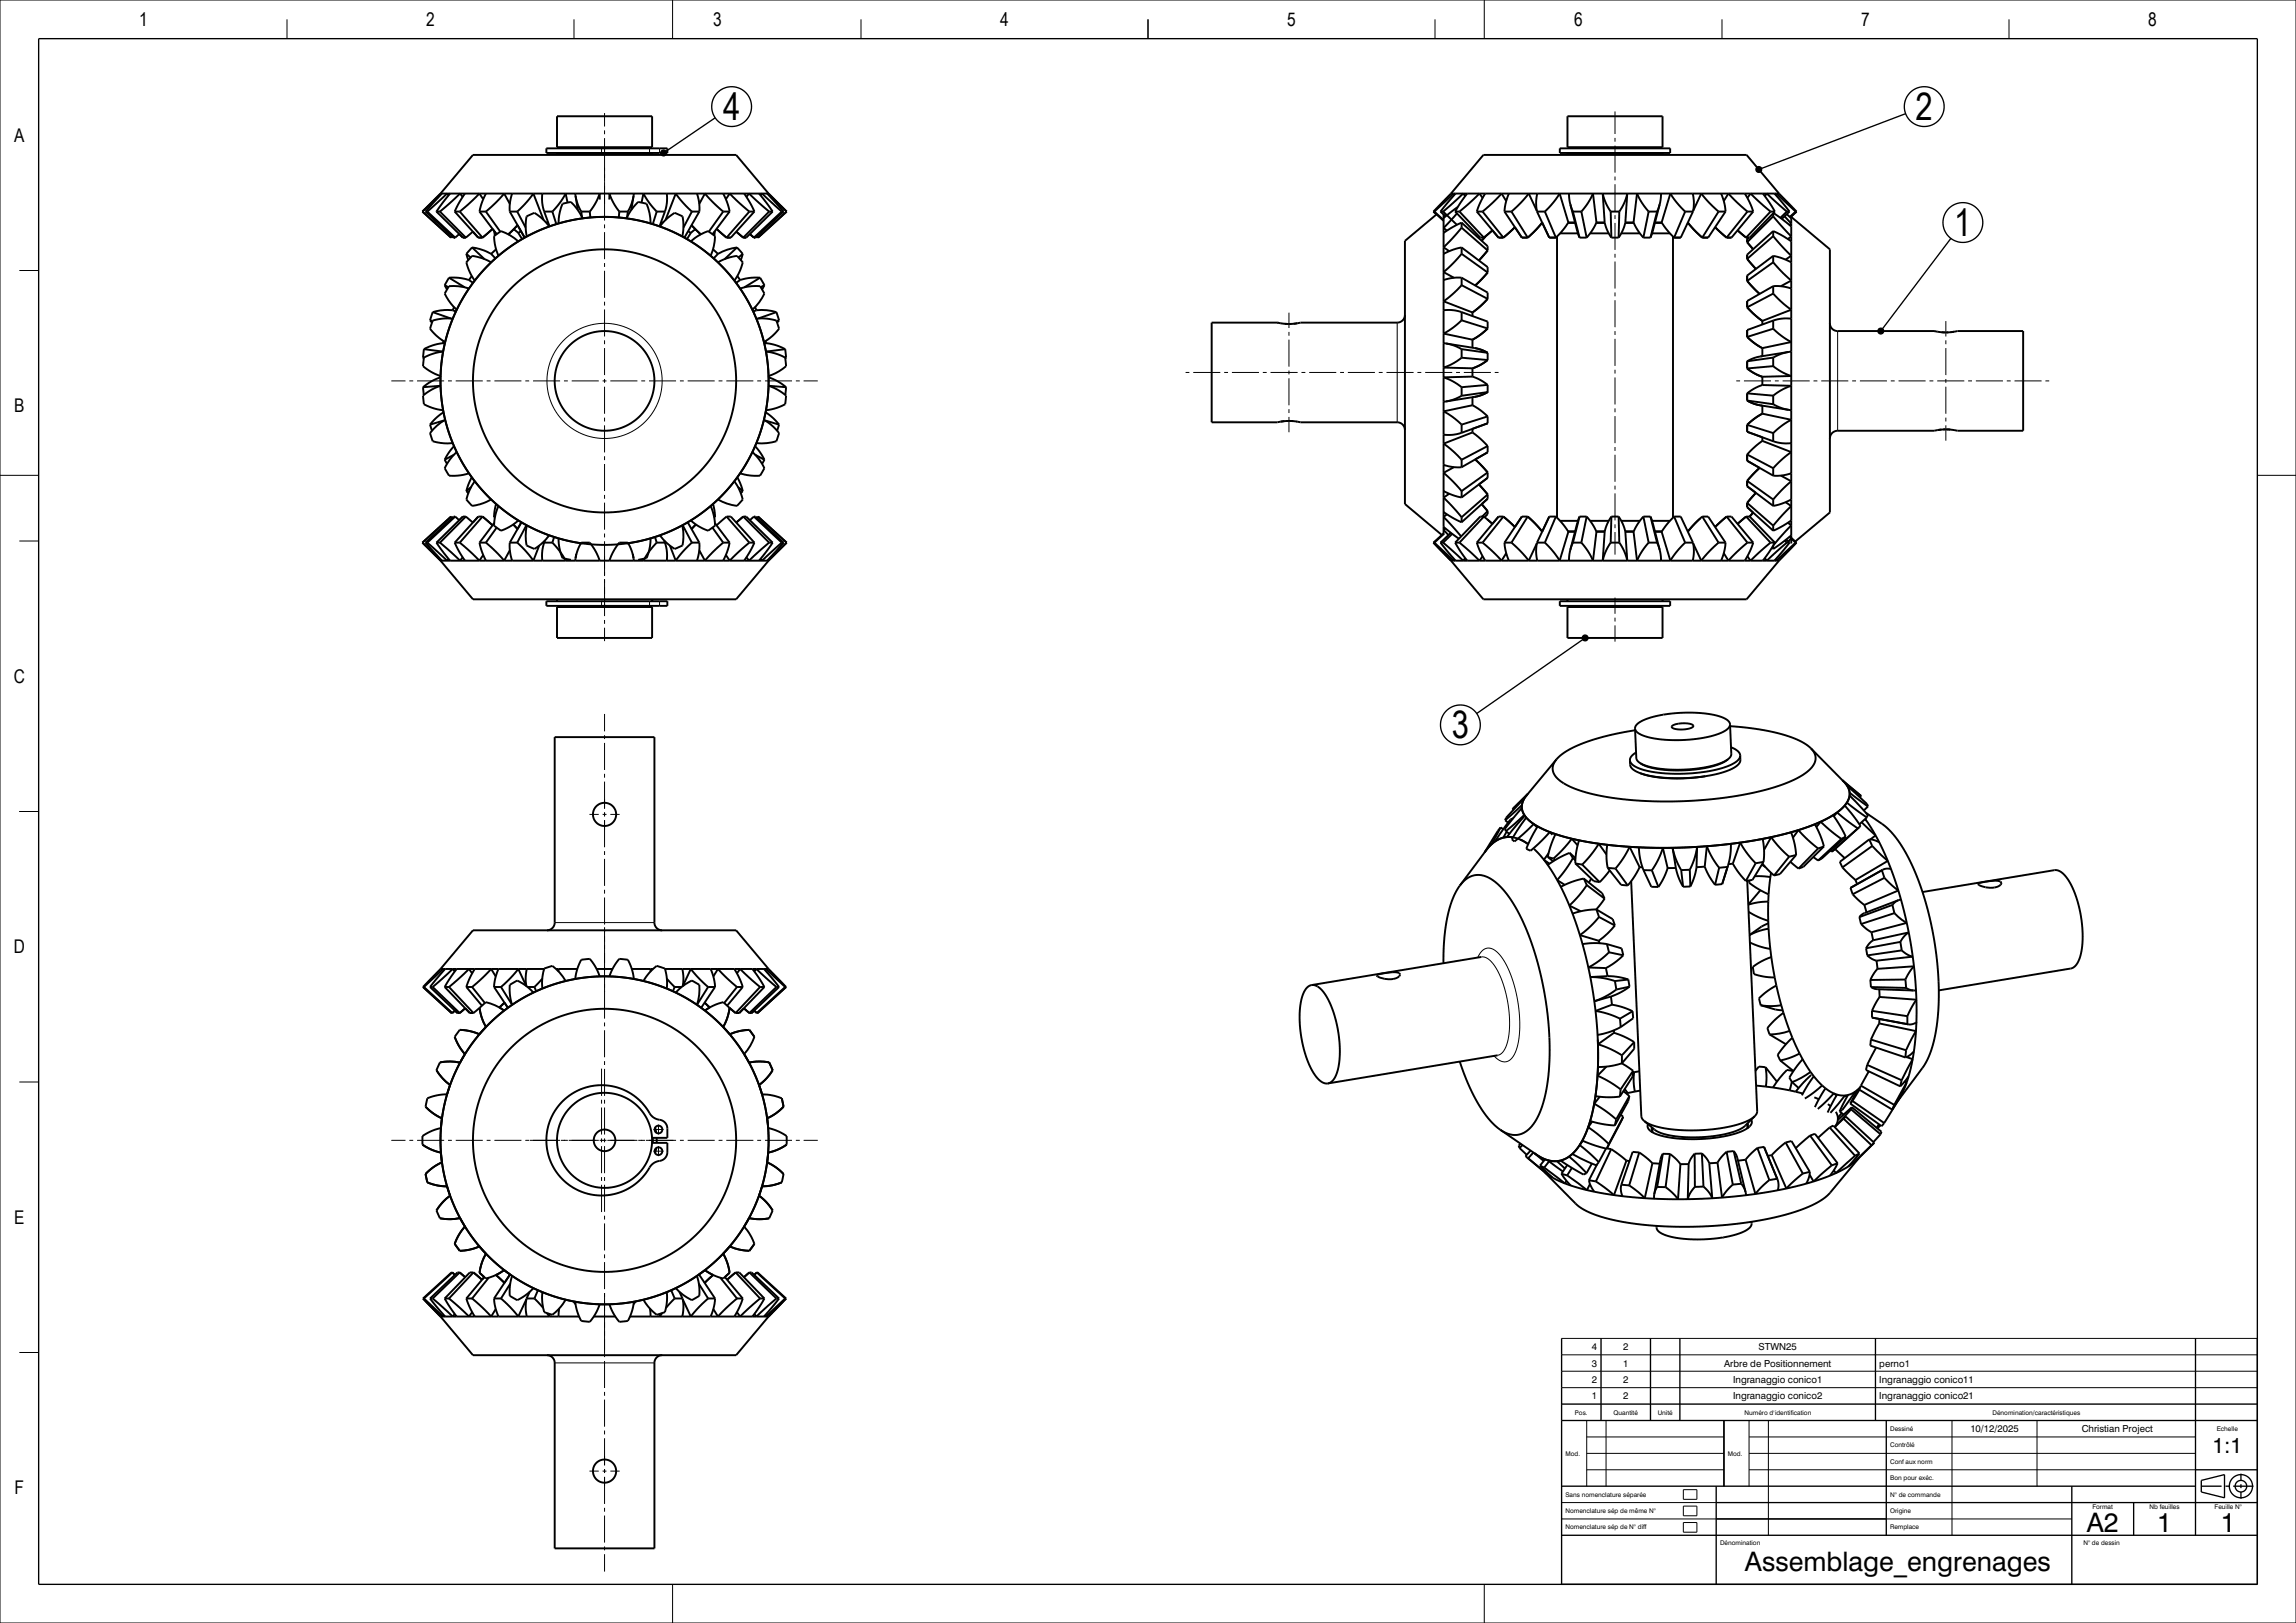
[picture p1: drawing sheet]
<svg xmlns="http://www.w3.org/2000/svg" width="594mm" height="420mm" viewBox="0 0 594 420" stroke-linecap="round" stroke-linejoin="round" font-family="sans-serif">
<defs><g id="words">
<g font-size="9.8">
<text x="187" y="31.1">4</text>
<text x="495.6" y="31.1">2</text>
<text x="505.6" y="61.1">1</text>
<text x="375.6" y="191.1">3</text>
</g>
<g font-size="7">
<text x="539.9" y="396.5">A2</text>
<text x="558.1" y="396.5">1</text>
<text x="574.6" y="396.5">1</text>
<text x="451.4" y="406.5">Assemblage_engrenages</text>
</g>
<text font-size="5.6" x="572.4" y="376">1:1</text>
<g font-size="4.9">
<text x="36" y="6.7">1</text>
<text x="110.3" y="6.7">2</text>
<text x="184.5" y="6.7">3</text>
<text x="258.8" y="6.7">4</text>
<text x="333" y="6.7">5</text>
<text x="407.3" y="6.7">6</text>
<text x="481.5" y="6.7">7</text>
<text x="555.8" y="6.7">8</text>
<text x="3.7" y="36.7">A</text>
<text x="3.7" y="106.7">B</text>
<text x="3.6" y="176.7">C</text>
<text x="3.6" y="246.7">D</text>
<text x="3.7" y="316.7">E</text>
<text x="3.8" y="386.7">F</text>
</g>
<g font-size="2.5">
<text x="411.8" y="353.6">3</text>
<text x="411.8" y="349.4">4</text>
<text x="419.9" y="353.6">1</text>
<text x="419.9" y="349.4">2</text>
<text x="446" y="353.6">Arbre de Positionnement</text>
<text x="455" y="349.4">STWN25</text>
<text x="486.2" y="353.6">perno1</text>
<text x="411.8" y="357.9">2</text>
<text x="419.9" y="357.9">2</text>
<text x="448.3" y="357.9">Ingranaggio conico1</text>
<text x="486.2" y="357.9">Ingranaggio conico11</text>
<text x="411.8" y="362.1">1</text>
<text x="419.9" y="362.1">2</text>
<text x="448.3" y="362.1">Ingranaggio conico2</text>
<text x="486.2" y="362.1">Ingranaggio conico21</text>
<text x="509.7" y="370.6">10/12/2025</text>
<text x="538.6" y="370.6">Christian Project</text>
</g>
<g font-size="1.7">
<text x="407.4" y="366.1">Pos.</text>
<text x="417.4" y="366.1">Quantité</text>
<text x="428.9" y="366.1">Unité</text>
<text x="451.3" y="366.1">Numéro d'identification</text>
<text x="489" y="370.3">Dessiné</text>
<text x="515.5" y="366.1">Dénomination/caractéristiques</text>
<text x="573.5" y="370.2">Echelle</text>
<text x="405" y="376.7">Mod.</text>
<text x="447" y="376.7">Mod.</text>
<text x="489" y="374.6">Contrôlé</text>
<text x="489" y="383.1">Bon pour exéc.</text>
<text x="489" y="378.8">Conf aux norm</text>
<text x="405" y="387.3">Sans nomenclature séparée</text>
<text x="489" y="387.3">N° de commande</text>
<text x="405" y="391.6">Nomenclature sép de même N°</text>
<text x="405" y="395.8">Nomenclature sép de N° diff</text>
<text x="489" y="395.8">Remplace</text>
<text x="489" y="391.6">Origine</text>
<text x="541.3" y="390.6">Format</text>
<text x="556.1" y="390.6">Nb feuilles</text>
<text x="573" y="390.6">Feuille N°</text>
<text x="445" y="399.9">Dénomination</text>
<text x="539" y="399.9">N° de dessin</text>
</g>
</g></defs>
<g fill="none" stroke="#000" stroke-width=".5">
<path d="M141.4 38.4h31.3v1.2h-31.3zM144.1 30.1h24.6v8h-24.6zM144.1 39.6v.5M144.5 38.1v.3M168.3 38.1v.3M168.7 39.6v.5M403.5 38.4h28.6v1.2h-28.6zM405.5 30.1h24.6v8h-24.6zM405.5 39.6v.5M405.9 38.1v.3M429.7 38.1v.3M430.1 39.6v.5"/>
<path d="M109.3 54.8h.1M109.3 54.8l7.4 6.7M110.1 54.8l7.3 6.7h.4M110.1 54.8h.5M110.6 54.8l7.2 6.7M112.9 54.8h.9M112.9 54.8l6.9 6.7M113.8 54.8l6.7 6.7M114 50.1h84.9l4.6 4.7M114 50.1l-4.7 4.7M114 50.1l8.4-10h68l8.4 10M114.2 50.2l-.1-.1-4.8 4.7"/>
<path d="M114.3 50.1l-4.2 4.7M116 50.6l-.3-.5-5.1 4.7M116.4 50.1l-3.5 4.7M117.6 54.8l6.1 6.7h1.1M117.6 54.8h1.3M118.9 54.8l5.9 6.7M119.7 51l-.7-.9-5.2 4.7M120.3 50.1l-1.6 2.4-1.1 2.3M122.3 59.9l-1.8 1.6M124.1 54.8h1.6M124.1 54.8l4.4 5.8M125 51.6l-1-1.5-5.1 4.7"/>
<path d="M125.7 54.8l3.7 5.1M125.7 50.1l-1.1 2.5-.5 2.2M127.4 59.2l-2.6 2.3M127.9 59.8l.1 1.2M131.9 54.8h1.9M131.9 54.8l3.8 6.7M131.9 52.8l-1.5-2.7-2.2 2.4-2.5 2.3M132.5 50.1l-.6 2.5v2.2M132.9 59.3l1.2 1M133.8 54.8l2.4-2.5 1.8-2.2 2.6 6.8M133.8 54.8l2.2 4.1M133.9 58.3l-2.4 2.3"/>
<path d="M134.8 59.8l-.7 .5M140.3 50.1v2.5l.5 2.2M140.8 54.8h2.1M140.8 54.8l1.4 3.8M141.2 57.6h.6M142.1 58.6l-5.8 2.6M142.1 58.6l-1.4-1.6-1.6-1.3a1.11 1.11 0 0 0-1.8-.2 1.31 1.31 0 0 0-1.2 1.4l-.1 2.4 .3 1.9M142.9 54.8l1 3.2M144.5 57.8l-2.4 .8M146.8 52.4l-.5-2.3-1.4 2.2-2 2.5M148.8 50.1l.1 .6M148.9 50.7l.6 2.1 .9 2"/>
<path d="M148.9 50.7l.6 3.6M150.4 54.8l.2 1.4M150.4 54.8h2.2M150.7 56.5l5.6-.4 5.8 .4M150.7 56.5l-6.2 1.3M150.7 56.5a13.2 13.2 0 0 0-3-4.2l-2.2 .4-.8 3-.2 2.1M152.6 54.8l.1 1.5M155.2 51.6l-.1-1.5-.9 2.2-1.6 2.5M157.6 51.6l.1-1.5 .9 2.3 1.6 2.4M160.2 54.8h2.2M160.2 54.8l-.1 1.5M162.1 56.5l6.2 1.3"/>
<path d="M162.1 56.5l.9-1.7 1.3-1.7a1.29 1.29 0 0 1 1.8-.6l1.2 .2a13.1 13.1 0 0 1 1 5.1M162.4 54.8l-.2 1.4M163.9 50.7l-.5 2.1-1 2M163.9 50.7l-.6 3.6M164 50.1l-.1 .6M166 52.4l.5-2.3 1.5 2.4 1.9 2.3M168.3 57.8l2.4 .8M169.9 54.8h2.1M169.9 54.8l-1 3.2M170.7 58.6l5.8 2.6M170.7 58.6l1.4-1.6 1.5-1.2a1.3 1.3 0 0 1 1.8-.3 1.31 1.31 0 0 1 1.3 1.3l.1 2.1-.3 2.3M171 57.6h.6"/>
<path d="M172 54.8l-1.4 3.8M172.5 50.1v2.3l-.5 2.4M178 59.8l.7 .5M178.9 58.3l2.4 2.3M179 54.8l-2.4-2.4-1.8-2.3-2.6 6.8M179 54.8h1.9M179 54.8l-2.2 4.1M179.9 59.3l-1.2 1M180.3 50.1l.6 2.5v2.2M180.9 52.8l1.5-2.7 2.3 2.5 2.4 2.2M180.9 54.8l-3.8 6.7M184.9 59.8l-.1 1.2"/>
<path d="M185.4 59.2l2.6 2.3M187.1 50.1l1 2.2 .7 2.5M187.1 54.8h1.7M187.1 54.8l-3.7 5.1M187.8 51.6l1-1.5 5.1 4.7M188.8 54.8l-4.5 5.8M190.5 59.9l1.8 1.6M192.5 50.1l1.4 2.2 1.3 2.5M193.1 51l.7-.9 5.2 4.7M193.9 54.8h1.3M193.9 54.8l-5.9 6.7M195.2 54.8l-6.1 6.7h-1.1"/>
<path d="M196.4 50.1l3.5 4.7M196.8 50.6l.4-.5 5.1 4.7M198.5 50.1l4.2 4.7M198.6 50.2l.1-.1 4.8 4.7M199 54.8h.9M199 54.8l-6.7 6.7M199.9 54.8l-6.8 6.7h-.8M202.3 54.8h.4M202.3 54.8l-7.3 6.7M202.7 54.8l-7.3 6.7M203.5 54.8h.1M203.5 54.8l-7.4 6.7"/>
<path d="M370.9 54.8h.2M370.9 54.8l2.6 2.3M370.9 54.7v.1M371.1 54.8l2.4 2.1M371.6 55.5l-8.1 6.8v68.1l9.5 8M372.7 54.8h.7M372.7 54.8l1.3 1.2M373.4 54.8l3.5 3.4M373.5 55.5v83M373.5 55.6l.4 .4M375.4 50.1h84.9M375.4 50.1h.1"/>
<path d="M375.4 50.1l-4.5 4.7M375.4 50.1l8.4-10h68.1l8.4 10M376.3 50.4l-.3-.3-4.9 4.7M376.5 54.8l6.5 6.7h.9M376.5 54.8h1.1M376.6 50.1l-3.9 4.7M376.9 55.2l-3.4 3.8 .8 .7M377.1 53.6l-3.6 2.8M377.6 54.8l6.3 6.7M378.1 57.6l-2.4 1.2-2.2 1.5M378.1 58.9l-4.6 5.1 1.4 1M378.1 57.6l6.8 6.1v1.1"/>
<path d="M378.1 58.9l6.8 5.9M378.1 57.6v1.3M379.1 50.7l-.6-.6-5.1 4.7M379.6 50.1l-3.1 4.7M382.1 54.8l5.6 6.7h1.2l-5.3-6.7M382.1 54.8h1.5M383.6 51.2l-.9-1.1-5.1 4.7M384.2 50.1l-1.3 2.5-.8 2.2M389.2 54.8l4.5 6.7h1.5M389.2 54.8h1.8M389.7 52l-1.2-1.9-2.4 2.4-2.5 2.3M390.4 50.1l-.9 2.4-.3 2.3"/>
<path d="M391 54.8l4.2 6.7M391.9 58.8l-3 2.7M397.6 54.6l-2.1-4.5-2.1 2.4-2.4 2.3M397.6 54.8l3.2 6.7h1.7M397.6 54.8h2.1M397.7 50.1l-.3 2.4 .2 2.3M399 57.6l-1.8 2-2 1.9 2.1-2zM399.7 54.8l2.2-2.5 1.6-2.2 2.2 7.5M399.7 54.8l2.8 6.7M405.7 57.7h1.8M405.7 57.6l-1.2 1.7-2 2.2M405.7 57.6h1.8"/>
<path d="M405.9 50.1l.4 2.8M406.3 52.9l1.8 7.2 .5 1.4M406.3 52.9l.6 1.9M406.9 54.8h2.2M406.9 54.8l1.7 6.7M409.1 54.8l1.8-2.4 1.2-2.3 .9 7.5M409.1 54.8l1.4 6.7M413 57.7h2.2M413 57.6l-1 1.9-1.5 2M413 57.6h2.1M415.1 57.6l.6 1.9 1.2 2M416.7 54.8l-1.3-2.4-.8-2.3 .5 7.5"/>
<path d="M416.7 54.8h2.2M416.7 54.8l.2 6.7M418.9 54.8l1.3-2.4 .8-2.3-.5 7.5M418.9 54.8l-.1 6.7M420.5 57.7h2.2M420.5 57.6l-.7 2.1-1 1.8M420.5 57.6h2.1M422.6 57.6l1 1.9 1.6 2M426.5 54.8l-1.7-2.3-1.3-2.4-.9 7.5M426.5 54.8h2.2M426.5 54.8l-1.3 6.7M428.1 57.7h1.9"/>
<path d="M428.2 57.6h1.7M428.7 54.8l-1.7 6.7M429.4 52.9l-2.4 8.6M429.4 52.9l-.7 1.9M429.7 50.1l-.3 2.8M429.9 57.6l1.5 2 1.7 1.9M436 54.8l-2.3-2.5-1.6-2.2-2.2 7.5M436 54.8h2M436 54.8l-2.9 6.7M436.7 57.6l1.7 2 2 1.9-2-1.9zM437.9 50.1l.3 2.5-.2 2.2M438 54.8l-3.2 6.7h-1.7"/>
<path d="M438 54.6l2.1-4.5 2.2 2.5 2.3 2.2M443.7 58.8l3 2.7M444.6 54.8h1.8M444.6 54.8l-4.2 6.7M445.3 50.1l.7 2.2 .4 2.5M446 52l1.2-1.9 2.3 2.4 2.6 2.3M446.4 54.8l-4.5 6.7h-1.5M449.5 59.6l2.2 1.9M451.4 50.1l1.3 2.3 .9 2.4M452.1 51.2l.8-1.1 5.2 4.7M452.1 54.8h1.5M452.1 54.8l-5.4 6.7"/>
<path d="M453.6 54.8l-5.6 6.7h-1.3M456.1 50.1l3.1 4.7M456.6 50.7l.5-.6 5.2 4.7M458.1 54.8h1.1M458.1 54.8l-6.4 6.7M458.7 59.8l2.5 1.3 2.2 1.4M458.7 56l4.7 5.2-.9 .7M458.7 59.8l-6.7 6.1v1.1M458.7 55.2v.8M458.7 59.8v1.3M458.7 56l-6.7 6.7M458.8 55.1l4.6 3.5"/>
<path d="M459.1 50.1l3.9 4.7M459.2 54.8l-6.5 6.7h-1M459.3 50.4l.3-.3 5 4.7M460.3 50.1l4.5 4.7M460.3 50.1h.1M461.7 56l1.7 1.8-.4 .4M462.3 55.4l1.1 1.1M462.3 54.8h.7M462.3 54.8l-1.7 1.6M463 54.8l-2 1.8M463.3 56.1v.3M463.4 56.1h.1"/>
<path d="M463.4 56.1v84.5M463.4 56.1l10 8.4v68.1l-8.9 7.5M464.6 54.8h.2M464.6 54.8l-1.6 1.3M464.8 54.8l-1.7 1.5M115.1 73.8l.6 1.1M115.1 73.8l.9 .5M116.2 71.9h2.7l2.4 .6M116.2 71.9l-1.1 1.9M116.2 71.9l4 2.4M116.7 61.5h.1M117 61.2l-.3 .3"/>
<path d="M117.5 79.5l-.4 .8M117.8 61.5l1-.9 1 .9M119.8 61.5h.7M120.6 65.7l.5 1.6M120.6 65.7l1.2 .9M121.3 74.7l-3.1 5.5M121.3 74.7a13.1 13.1 0 0 0-5.1-.6l-1.1 1.9 1.6 2.6 1.5 1.6M121.3 72.5l1.1 .7M122.1 71.4l-.8 1.1M122.1 64l3.1 .8 1.9 .9M122.1 64l-1.5 1.7M122.1 64l3.2 3"/>
<path d="M122.8 72.6l-1.5 2.1M127.1 67.9l-4.3 4.7M127.1 67.9l-1.9-.9-2-.6a1.11 1.11 0 0 0-1.7 .6 1.31 1.31 0 0 0-.6 1.8l.8 2 1.1 1.8M127.1 65.7l1.1 1.2M128.3 64.5l-1.2 1.2M129 66.2l-1.9 1.7M131.6 60.5l.2 .3M134.1 62.5l-5.1 3.7M134.1 62.5a13.2 13.2 0 0 0-4.5-2.7l-1.8 1.3 .4 3.1 .8 2M134.1 60.3l1 1.6M136.3 61.2l-2.2 1.3M176.5 61.2l2.2 1.3"/>
<path d="M178.7 62.5l5.2 3.7M178.7 62.5l1.7-1.3 2.8-1.4 1.8 1.3a13.2 13.2 0 0 1-1.1 5.1M178.7 60.3l-1 1.6M181.2 60.5l-.2 .3M183.9 66.2l1.8 1.7M184.5 64.5l1.2 1.2M185.7 67.9l4.3 4.7M185.7 67.9l1.8-.8 2-.7a1.3 1.3 0 0 1 1.8 .5 1.3 1.3 0 0 1 .6 1.7l-.8 2.2-1.1 1.8M185.7 65.7l-1.1 1.2M190 72.6l1.5 2.1M190.7 64l1.5 1.7M190.7 64a13.2 13.2 0 0 0-5 1.7"/>
<path d="M190.7 64l-3.2 3M190.8 71.4l.7 1.1M191.5 74.7l3.2 5.5M191.5 74.7l2-.5 3.1-.1 1.2 1.9a13.1 13.1 0 0 1-3.1 4.2M191.5 72.5l-1.1 .7M192.2 65.7l-.5 1.6M192.2 65.7l-1.1 .9M194 60.6l1 .9M195 61.5h.4M195.3 79.5l.4 .8M195.4 61.5l.4-.3 .3 .3M196.1 61.5h.1"/>
<path d="M196.6 71.9l1.2 1.9M196.6 71.9h-2.6l-2.5 .6M196.6 71.9l-4 2.4M197.8 73.8l-.6 1.1M197.8 73.8l-1 .5M378.1 64l-2.2 .6-2.4 1.1M378.1 65.7l-2.1 2.3-2.5 2.4 2.7 1.5M378.1 71.9h-2.2l-2.4 .6M378.1 73.8l-2.3 2.3-2.3 1.9 7.4 2.9M378.1 64l6.8 5.1v1.4M378.1 71.9l6.8 3.8v1.6M378.1 64v1.7"/>
<path d="M378.1 71.9v1.9M378.1 65.7l6.8 4.8M378.1 73.8l6.8 3.5M383.9 61.5l2.2-1.9-1.8 1.5-1 1.2M384.9 77.3l-1.9 1.9-2.1 1.7M384.9 70.5l-3.2 3.4M384.9 64.8l-2.3 2.6M402.8 61.2v72.8M403.6 60.4h4.6M408.6 61.5h1.9M411.4 60.4h4.8M416.9 61.5h1.9"/>
<path d="M419.4 60.4h4.9M425.2 61.5h1.8M427.4 60.4h4.6M432.8 61.2v72.8M452 79.5l2 2.1 1.9 1.4M452 72.7l3.2 3.4zM452 67l2.3 2.6M452 62.7l1.6 1.8M452.4 61.5l-.4 .4v.8M458.7 76l2.4 2.3 2.3 1.9-7.5 2.8M458.7 74.1h2.4l2.3 .6M458.7 67.9l2.5 2.6 2.2 2.1-2.7 1.5"/>
<path d="M458.7 66.2l2.3 .6 2.4 1.1M458.7 61.1l4.7 5.1-1.5 1M458.7 66.2l-6.7 5.1v1.4M458.7 74.1l-6.7 3.8v1.6M458.7 66.2v1.7M458.7 74.1v1.9M458.7 76l-6.7 3.5M458.7 67.9l-6.7 4.8M458.7 61.1l-6.7 5.9M109.4 92.6h.3M109.4 92.6l.2 .1M109.7 90.4l-.3 2.2"/>
<path d="M109.7 90.4l4.9 .6M111.3 82.9l.5 .6M111.3 82.9l.6 .2M111.9 80.8l-.6 2.1M111.9 80.8l4.8 1.6M114 97.7l-2.4 1-2.2 1.5M114 97.3v.2M114 97.3v2.5M114 99.8l.6 6.4M114 99.8l-1.9 .8-1.8 1.1a1.14 1.14 0 0 0-.8 1.7 1.31 1.31 0 0 0 1 1.6l2 .8 2.1 .4M114 99.8l-4.6 .4M114.6 88.8l-2.5 .5-2.4 1.1"/>
<path d="M114.6 91l-.6 6.3M114.6 91l-1.8 .3-2 .7a1.33 1.33 0 0 0-1.2 1v.5a1.29 1.29 0 0 0 .5 1.8l1.9 1.2 2 .8M114.6 88.8l.5 .1M114.7 88.3l-.1 .5M115.2 88.5l-.6 2.5M117.1 80.3l-2.1-.1-3.1 .6M117.1 82.5l-1.9 6M117.1 82.5l-2-.1-2.1 .3a1.11 1.11 0 0 0-1.4 1.2 1.31 1.31 0 0 0 .3 1.9l1.7 1.6 1.6 1.1M117.1 80.3l.8 .3M118.2 80.2l-1.1 2.3M194.7 80.2l1 2.3M195.7 80.3a13.3 13.3 0 0 1 5.2 .5"/>
<path d="M195.7 82.5l1.9 6M195.7 82.5l2.1-.1 1.9 .3a1.29 1.29 0 0 1 1.5 1.2 1.29 1.29 0 0 1-.2 1.8l-1.6 1.6-1.8 1.2M195.7 80.3l-.8 .3M197.6 88.5l.6 2.5M198.1 88.3l.1 .5M198.2 88.8l2.5 .5 2.4 1.1M198.2 91l.6 6.3M198.2 91l1.9 .3 2 .7a1.29 1.29 0 0 1 1.2 1.5 1.31 1.31 0 0 1-.6 1.8l-1.9 1.2-2 .8M198.2 88.8l-.5 .1M198.8 97.3v2.5M198.8 99.8l-.6 6.4M198.8 99.8l1.8 .8 1.8 1.1a1.29 1.29 0 0 1 .9 1.7 1.31 1.31 0 0 1-.9 1.6l-2.1 .8-2.1 .4"/>
<path d="M198.8 99.8l4.6 .4M198.8 97.3v.2M198.9 97.7l2.3 1 2.2 1.5M200.9 80.8l.6 2.1M200.9 80.8l-4.8 1.6M201.5 82.9l-.4 .6M201.5 82.9l-.6 .2M203.1 90.4l.3 2.2M203.1 90.4l-4.9 .6M203.4 92.6h-.3M203.4 92.6l-.2 .1M330.5 83.5l.9 .2"/>
<path d="M330.5 83.5h-17v25.8h17l.9-.2M330.5 83.5h.2M331.3 83.7h.1M331.4 83.7l1.9 .1 2.3-.1M331.4 83.7h.1M332.4 83.8h.8M334.1 83.8h-.4M335.6 83.7l-.9 .1M336.2 83.5h.1M363.5 81.5a2 2 0 0 1-2 2h-25l-.9 .2M373.5 80.3h2.4l2.2 .5M373.5 88.8l.6 .1"/>
<path d="M374.1 88.9l2 .5 2 1M374.1 88.9l7.4 1.2M378.1 82.9l-2.2 1.9-2.4 1.5 7.4 1.6M378.1 92.6l-2.3 1.5-2.3 1 7.4 .2M378.1 80.8l6.8 2.4v1.8M378.1 80.8v2.1M378.1 90.4v2.2M378.1 82.9l6.8 2.1M378.1 90.4l6.8 .9M378.1 92.6l6.8 .6M380.9 97.5l2 .8 2 1.3M380.9 97.5l-7.4 .2 2.3 1 2.3 1.5"/>
<path d="M380.9 80.9v.9M380.9 87.9v2.1M380.9 95.3v2.2M381.5 90.1l1.6 .4 1.8 .8M384.9 93.2l-1.9 1.2-2.1 .9M384.9 85l-1.9 1.6-2.1 1.3M384.9 85l-2.2 1.8-1.8 1.1M384.9 93.2l-2 1.3-2 .8M384.9 91.3v1.9M384.9 99.6v1.9M384.9 99.6l-6.8 .6M452 95.4l2 1.3 1.9 .8"/>
<path d="M452 87.2l1.9 1.6 2 1.3M452 93.5v1.9M455.4 92.3l-1.8 .4-1.6 .8M455.9 99.6l-1.9 .9-2 1.3M455.9 99.6l7.5 .2-2.4 1.1-2.3 1.5M455.9 83v1M455.9 90.1v2.1l-.5 .1M455.9 97.5v2.1M458.7 94.8l2.5 1.6 2.2 .9-7.5 .2M458.7 85.1l2.2 1.8 2.5 1.6-7.5 1.6M458.7 83l-6.7 2.4v1.8M458.7 83v2.1"/>
<path d="M458.7 92.5v2.3M458.7 94.8l-6.7 .6M458.7 92.5l-6.7 1M458.7 85.1l-6.7 2.1M462.8 91.1l-2 .5-2.1 .9M462.8 91.1l-7.4 1.2M463.4 91l-.6 .1M463.4 82.5l-2.3-.1-2.4 .6M473.4 83.7a2 2 0 0 0 2 2h25M500.4 85.7l.9 .1M500.4 85.7h.2M501.3 85.8h.1"/>
<path d="M501.3 85.8l2 .2 2.2-.2M501.3 85.8v.1M502.3 86h.8M504 86h-.4M505.5 85.8l.9-.1h17v25.8h-17l-.9-.2M505.5 85.8l-.9 .2M506.2 85.7h.1M109.4 100.2l.2 2M111.3 109.9l.5 1.6M114.6 106.2l.6 2.4M114.7 106.7l-1.8 1.4-1.6 1.8M114.9 108.8l-3.6 1.1"/>
<path d="M115.1 119l.6 1M115.2 108.6l1.9 6.1M115.2 108.6a13.2 13.2 0 0 0-3.9 3.5l.6 2.1 3.1 .5h2.1M117.1 114.7l1.1 2.3M117.5 117.7l-2.4 1.3M117.5 115.5l-1.4 1.7-1 1.8M118.2 117l3.1 5.5M118.2 117l-1.5 1.5-1.2 1.7a1.11 1.11 0 0 0 0 1.8 1.31 1.31 0 0 0 1.6 1.1l2.1-.1 2.1-.5M194.7 117l-3.2 5.5M194.7 117l1.4 1.5 1.1 1.6a1.29 1.29 0 0 1 .1 1.9 1.3 1.3 0 0 1-1.5 1.1l-2.1-.1-2.2-.5M195.3 115.5l1.3 1.5 1.2 2M195.4 117.7l2.4 1.3"/>
<path d="M195.7 114.7l-1 2.3M197.6 108.6l-1.9 6.1M197.6 108.6l1.8 1.2 2.1 2.3-.6 2.1a13.3 13.3 0 0 1-5.2 .5M197.8 119l-.6 1M197.9 108.8l3.6 1.1M198.1 106.7l1.7 1.3 1.7 1.9M198.2 106.2l-.6 2.4M201.5 109.9l-.4 1.6M203.4 100.2l-.2 2M331.4 109.1l1.8-.2 2.4 .2M332.3 109l-.9 .1M333.3 108.9l-.5 .1"/>
<path d="M333.7 108.9l.9 .1M335.4 109.1h.2M335.6 109.1l.9 .2h25a2 2 0 0 1 2 2M374.1 103.9l-.6 .1M378.1 102.4l-2 1-2 .5M378.1 112l-2.3 .5h-2.3M378.1 100.2v2.2M378.1 109.9v2.1M378.1 119v1.9M380.9 104.9l2.1 1.3 1.9 1.6M380.9 111.9l2.1 1.6 1.9 1.9M380.9 104.9l-7.4 1.6 2.5 1.5 2.1 1.9"/>
<path d="M380.9 111.9l-7.4 2.9 2.3 1.9 2.3 2.3M380.9 111v.9M381.5 102.7h-.1M381.5 102.7l-.6 .1v2.1M381.5 102.7l-7.4 1.2M381.7 118.9l3.2 3.4M384.9 101.5l-1.6 .7-1.8 .5M384.9 101.5l-1.8 .8-1.6 .4M384.9 107.8v1.7l-6.8 2.5M384.9 115.4v1.7l-6.8 3.8M384.9 101.5l-6.8 .9M384.9 107.8l-6.8 2.1"/>
<path d="M384.9 115.4l-6.8 3.6M452 103.7l1.7 .8 1.7 .4M452 103.7l1.8 .8 1.6 .4M452 101.8v1.9M452 110v1.7l6.7 2.5M452 117.6v1.6l6.7 3.9M452 117.6l6.7 3.6M452 110l6.7 2.1M452 103.7l6.7 .9M452 101.8l6.7 .6M455.4 104.9h.1M455.4 104.9l7.4 1.2"/>
<path d="M455.9 107.1l-1.8 1.1-2.1 1.8M455.9 114.1l-2 1.6-1.9 1.9M455.9 107.1l-1.9 1.1-2 1.8M455.9 114.1l7.5 2.9-2.4 1.9-2.3 2.3M455.9 107.1l7.5 1.5-2.4 1.5-2.3 2M455.9 105v2.1M455.9 113.2v.9M458.7 114.2l2.3 .5h2.4M458.7 104.6l2 .9 2.1 .6M458.7 102.4v2.2M458.7 112.1v2.1M462.8 106.1l.6 .1"/>
<path d="M501.3 111.3l-.9 .2h-25a2 2 0 0 0-2 2M501.3 111.3l2.1-.2 2.1 .2M502.2 111.2l-.9 .1M503.2 111.1h-.5M503.6 111.1l.9 .1M505.4 111.3h.1M116.7 133.7h.1M116.7 133.7l-7.4 6.7M116.7 133.7l.3 .3M117.8 133.7l1 .9M117.8 133.7h-.4l-7.3 6.7M117.8 133.7l-7.2 6.7"/>
<path d="M120.5 133.7l1.8 1.5M120.5 133.7h-.7l-6.9 6.7M120.5 133.7l-6.7 6.7M120.6 127.1l.5 .5M121.3 122.5l1.5 2M121.9 126l-1.3 1.1M122.1 123.5l-.9 1.8-.5 1.8M122.8 124.5l4.3 4.8M122.8 124.5a13.3 13.3 0 0 0-2.2 4.8l1.5 1.6 3.1-.7 1.9-.9M124.8 133.7l2.6 2.2M124.8 133.7h-1.1l-6.1 6.7M124.8 133.7l-5.9 6.7"/>
<path d="M127.1 129.3l1.9 1.7M127.8 133.8l.2 .2M127.8 135.4l-3.7 5M128.1 133.4l-.3 .4M128.3 130.4l-.5 3.4M128.5 136.5l-2.8 3.9M129 131l5.1 3.7M129 131l-.7 1.9-.4 2.1a1.11 1.11 0 0 0 .7 1.6 1.31 1.31 0 0 0 1.9 .4l1.9-1 1.7-1.3M132.8 135.7l1.1 1.2 1-1.7-3 5.2M134.1 134.7l2.2 1.3M136.2 135.9l-2.4 4.5M136.3 136l5.8 2.5"/>
<path d="M136.3 136a13.2 13.2 0 0 0-.1 5.2l2.1 .9 2.4-2 1.4-1.6M141 139.9l-.2 .5M142.1 138.5l2.4 .8M143.4 139l-.5 1.4M144.5 139.3l6.2 1.3M144.5 139.3l.2 2.1 .5 2a1.11 1.11 0 0 0 1.3 1.2l1.2 .3M168.3 139.3l-6.2 1.3M168.3 139.3l-.2 2.2-.4 1.8a1.3 1.3 0 0 1-1.4 1.3l-1.2 .3M169.4 139l.5 1.4M170.7 138.5l-2.4 .8M171.8 139.9l.2 .5M176.5 136l-5.8 2.5"/>
<path d="M176.5 136l.3 2.1-.2 3.1-2.1 .9a13.2 13.2 0 0 1-3.8-3.6M176.6 135.9l2.4 4.5M177.9 135.2l3 5.2M178.7 134.7l-2.2 1.3M180 135.7l-1.1 1.2M183.9 131l-5.2 3.7M183.9 131l.6 1.8 .4 2a1.29 1.29 0 0 1-.7 1.8 1.3 1.3 0 0 1-1.8 .4l-1.8-.9-1.9-1.4M184.3 136.5l2.8 3.9M184.5 130.4l.5 3.4M184.7 133.4l.3 .4M185 135.4l3.8 5M185 133.8l-.2 .2"/>
<path d="M185.7 129.3l-1.8 1.7M188 133.7l-2.6 2.2M188 133.7h1.1l6.1 6.7M188 133.7l5.9 6.7M190 124.5l-4.3 4.8M190 124.5l1.1 1.8 1.1 3-1.5 1.6a13.2 13.2 0 0 1-5-1.6M190.8 123.5l.8 1.7 .6 1.9M190.9 126l1.3 1.1M191.5 122.5l-1.5 2M192.2 127.1l-.5 .5M192.3 133.7l-1.8 1.5M192.3 133.7l6.7 6.7"/>
<path d="M192.3 133.7h.8l6.8 6.7M195 133.7l-1 .9M195 133.7h.4l7.3 6.7M195 133.7l7.3 6.7M196.1 133.7h.1M196.1 133.7l-.3 .3M196.1 133.7l7.4 6.7M373.5 120.3l2.2 .5 2.4 .1M373.5 127.1l2.5 1.1 2.1 .5M373.5 132.5l2.1 1.4 2.5 1.3M373.5 136.4l3.9 3M373.5 138.2l-2.4 2.2"/>
<path d="M373.5 138l-2.6 2.4M373.9 136.7l-.4 .4 1.2 1.4M374.3 133.1l-.8 .7 4.5 5M374.9 127.8l-1.4 1 4.6 5M375.3 137.9l-2.6 2.5M375.7 138.2l-2.3 2.2M376.2 120.9l-2.7 1.5 2.4 2.2 2.2 2.5M378.1 127.1v1.6M378.1 133.8v1.4M382.6 125.4l2.3 2.6M383.3 130.5l1.6 1.8M383.9 133.7l2.2 1.9"/>
<path d="M383.9 133.7h-.9l-6.5 6.7M383.9 133.7l-6.3 6.7M384.8 134.4l1.3 1.2M384.9 122.3v1.4l-6.8 5M384.9 128v1.1l-6.8 6.1M384.9 132.3v.7l-.8 .8M384.9 122.3l-6.8 4.8M384.9 128l-6.8 5.8M384.9 132.3l-1.4 1.4M387.7 133.7h1.2l-5.3 6.7M387.7 133.7l-5.6 6.7M387.7 133.7l-1.6 1.9"/>
<path d="M388.9 133.7l3 2.7M395.2 133.7l2 1.8 1.8 2.1-1.7-2zM395.2 133.7h-1.5l-4.5 6.7M395.2 133.7l-4.2 6.7M402.5 133.7l1.8 1.9 1.4 2M402.5 133.7h-1.7l-3.2 6.7M402.5 133.7l-2.8 6.7M403.6 134.8h4.6M405.7 137.5h1.8M405.7 137.6l-2.2 7.5-1.6-2.3-2.2-2.4M405.7 137.6h1.8M408.6 133.7l-.5 1.4-1.8 7.2"/>
<path d="M408.6 133.7h1.9M408.6 133.7l-1.7 6.7M410.5 133.7l1.4 1.8 1.1 2.1M410.5 133.7l-1.4 6.7M411.4 134.8h4.8M413 137.5h2.2M413 137.6l-.9 7.5-1.3-2.5-1.7-2.2M413 137.6h2.1M415.1 137.6l-.5 7.5 .8-2.4 1.3-2.3M416.9 133.7l-1.1 1.9-.7 2M416.9 133.7h1.9M416.9 133.7l-.2 6.7"/>
<path d="M418.8 133.7l1 1.9 .7 2M418.8 133.7l.1 6.7M419.4 134.8h4.9M420.5 137.5h2.2M420.5 137.6l.5 7.5-.8-2.4-1.3-2.3M420.5 137.6h2.1M422.6 137.6l.9 7.5 1.3-2.5 1.7-2.2M425.2 133.7l-1.5 1.9-1.1 2M425.2 133.7h1.8M425.2 133.7l1.3 6.7M427 133.7l.5 1.3 1.9 7.3M427 133.7l1.7 6.7"/>
<path d="M427.4 134.8h4.6M428.1 137.5h1.9M428.2 137.6h1.7M429.9 137.6l2.2 7.5 1.6-2.2 2.3-2.5M433.1 133.7l-1.9 2-1.3 1.9M433.1 133.7h1.7l3.2 6.7M433.1 133.7l2.9 6.7M440.4 133.7l-2 1.8-1.7 2.1 3.2-3.5M440.4 133.7h1.5l4.5 6.7M440.4 133.7l4.2 6.7M446.7 133.7l-3 2.7M446.7 133.7h1.3l5.6 6.7"/>
<path d="M446.7 133.7l5.4 6.7M451.7 133.7l-2.2 1.9M451.7 133.7h1M451.7 133.7l6.4 6.7M452 124.4v1.4l6.7 5.1M452 130.1v1.1l6.7 6.1M452 130.1l6.7 5.9M452 124.4l6.7 4.9M452.7 133.7l6.5 6.7M453.6 132.6l-.9 1.1M454.3 127.5l-2.3 2.6M455.2 121.1l-3.2 3.3"/>
<path d="M458.7 121.2v1.9M458.7 129.3v1.6M458.7 136v1.3M460.7 123.1l2.7 1.4-2.4 2.3-2.3 2.5M461.7 139.9l.6 .5M461.9 130l1.5 1-4.7 5M462.1 139.6l.9 .8M462.5 135.3l.9 .7-4.6 5.1M463 138.9l.4 .4-.7 .8M463.4 138.5l-4.7 3.6M463.4 134.7l-2.5 1.6-2.2 1M463.4 129.3l-2.4 1-2.3 .6"/>
<path d="M463.4 122.5l-2.5 .6h-2.2M463.4 139.4l1.2 1M463.4 139.2l1.4 1.2M109.3 140.4h.1M109.3 140.4l4.7 4.7M109.3 140.4l4.8 4.7 .1-.2M110.1 140.4l4.2 4.7M110.1 140.4h.5M110.6 140.4l5.1 4.7 .3-.5M112.9 140.4l3.5 4.7M112.9 140.4h.9M113.8 140.4l5.2 4.7 .7-.9"/>
<path d="M114 145.1l8.4 10h68l8.4-10M117.6 140.4l1.3 2.5 1.4 2.2M117.6 140.4h1.3M118.9 140.4l5.1 4.7 1-1.5M124.1 140.4l.6 2.4 1 2.3M124.1 140.4h1.6M125.7 140.4l2.6 2.4 2.1 2.3 1.5-2.7M131.9 140.4v2.2l.6 2.5M131.9 140.4h1.9M133.8 140.4l2.3 2.3 1.9 2.4 1.5-3.9M140.8 140.4l-.5 2.1v2.6M140.8 140.4h2.1"/>
<path d="M141.4 155.6h31.3v1.2h-31.3zM142.9 140.4l2 2.3 1.4 2.4 .1-.5M144.1 157.1h24.6v8h-24.6zM144.1 155.1v.5M144.5 156.8v.3M148.9 144.5l.5-2 1-2.1h2.2l1.6 2.5 .9 2.2M148.9 144.5l-.1 .6M149.1 143.4l-.2 1.1M163.7 143.4l.2 1.1M163.9 144.5l-.5-2-1-2.1h-2.2l-1.5 2.4-1 2.3M163.9 144.5l.1 .6M168.3 156.8v.3"/>
<path d="M168.7 155.1v.5M169.9 140.4l-2 2.3-1.4 2.4-.1-.5M169.9 140.4h2.1M172 140.4l.5 2.5v2.2M179 140.4l-2.2 2.2-2 2.5-1.5-3.9M179 140.4h1.9M180.9 140.4v2.4l-.6 2.3M187.1 140.4l-2.5 2.3-2.2 2.4-1.5-2.7M187.1 140.4h1.7M188.8 140.4l-.7 2.4-1 2.3M193.9 140.4l-5.1 4.7-1-1.5M193.9 140.4h1.3"/>
<path d="M195.2 140.4l-1.2 2.4-1.5 2.3M199 140.4l-5.2 4.7-.7-.9M199 140.4h.9M199.9 140.4l-3.5 4.7M202.3 140.4l-5.1 4.7-.4-.5M202.3 140.4h.4M202.7 140.4l-4.2 4.7M203.5 140.4h.1M203.5 140.4l-4.8 4.7-.1-.2M203.5 140.4l-4.6 4.7h-84.9M370.9 140.4l4.5 4.7M370.9 140.4h.2"/>
<path d="M371.1 140.4l4.9 4.7 .3-.3M372.7 140.4l3.9 4.7M372.7 140.4h.7M373.4 140.4l5.1 4.7 .6-.7M375.4 145.1h84.9M375.4 145.1h.1M375.4 145.1l8.4 10h68.1l8.4-10M376.5 140.4l3.1 4.7M376.5 140.4h1.1M377.6 140.4l5.1 4.7 .9-1.1M382.1 140.4l.9 2.3 1.2 2.4M382.1 140.4h1.5"/>
<path d="M383.6 140.4l2.5 2.3 2.4 2.4 1.2-1.9M389.2 140.4l.3 2.2 .9 2.5M389.2 140.4h1.8M391 140.4l2.5 2.3 2 2.4 2.1-4.5M397.6 140.4l-.2 2.3 .3 2.4M397.6 140.4h2.1M403.5 155.6h28.6v1.2h-28.6zM405.5 157.1h24.6v8h-24.6zM405.5 155.1v.5M405.9 156.8v.3M406.3 142.3l-.4 2.8M406.9 140.4l-.6 1.9"/>
<path d="M406.9 140.4h2.2M416.7 140.4h2.2M426.5 140.4h2.2M428.7 140.4l.7 1.9M429.4 142.3l.3 2.8M429.7 156.8v.3M430.1 155.1v.5M436 140.4h2M438 140.4l.2 2.1-.3 2.6M444.6 140.4l-2.3 2.2-2.2 2.5-2.1-4.5M444.6 140.4h1.8M446.4 140.4l-.3 2.2-.8 2.5"/>
<path d="M452.1 140.4l-2.5 2.2-2.4 2.5-1.2-1.9M452.1 140.4h1.5M453.6 140.4l-.9 2.3-1.3 2.4M458.1 140.4l-5.2 4.7-.8-1.1M458.1 140.4h1.1M458.4 141.7l.3 .4M458.7 141.2v.9M459.2 140.4l-3.1 4.7M460.3 145.1h.1M462.3 140.4h.7M462.3 140.4l-5.2 4.7-.5-.7M463 140.4l-3.9 4.7"/>
<path d="M464.6 140.4l-5 4.7-.3-.3M464.6 140.4h.2M464.8 140.4l-4.5 4.7M423 189l-7.2 1.4-6 1.8-4.6 2.2-1.4 1-1.1 1.1M423.3 194.7l-1.2 1-.4 1M432.6 187.9a6.3 6.3 0 0 1 5.4-.2l.1 .1a1.73 1.73 0 0 1-1.9 .9 4 4 0 0 1-3.7-.6zM447 196.5l-1.6 1-2.6 .9-3.3 .6-3.4 .3h-4.2l-3.1-.3-2.7-.6-1.8-.9M447.6 187.4l-.3 .8-.6 .7-2.6 1.2-4.1 1-4.4 .4-4.9-.1-4.1-.6-2.6-1-.7-.6-.3-.7M447.6 187.4l-.3-.6-.7-.6-2.8-1.1-4.2-.6h-4.9l-4.3 .4-3.9 1-2.6 1.2-.7 .6-.2 .8M447.6 187.4l.3 7.8-.5 1-1.7 1.1-2.6 .8-3.5 .7-3.7 .4h-3.7l-3.6-.4-2.7-.6-1.9-.9-.7-1.1-.3-7.7M447.6 187.9l7.3 .8 6 1.3 4.6 1.7 1.7 .9 1.3 1.1M447.8 193.4l1.8 1 .6 1.1"/>
<path d="M450.2 195.5l-.2 .8-.8 .8-3 1.4-4.7 1.2-5.1 .5h-5.3l-4.9-.7-1.8-.5-1.5-.7-.9-.8-.3-.8M450.2 195.5l.1 1.3-.3 .7-1.1 1-1.5 .8-4.7 1.3-6.2 .7h-6.1l-3-.4-2.5-.6-1.5-.6-1.2-.8-.4-.8-.1-1.4M468.5 193.7l.8 1 .4 1.1-.1 1.1-.4 1.1-.8 1-1.3 1-4 2.3-5.7 1.9-6.4 1.5-7 1-7.4 .6-7.5 .1-7.1-.4-6.9-.9-5.7-1.3-4.4-1.8-1.5-1-1-1.1-.6-.9-.2-1.2 .2-1.1 .8-1.2M468.5 193.7l8.5 8.6 1.1 1.5 .4 1.6-.3 1.4-.9 1.5-1.5 1.5-2.6 1.8-3.6 1.7-4.5 1.6-5.1 1.3-5.6 1.2-5.6 .8-6.3 .7-6 .4-6.5 .1-6.5-.2-6.1-.4-4.7-.6-5.1-.9-4.3-1.2-3.9-1.4-2.6-1.5-1.7-1.4-1-1.4-.4-1.5 .3-1.4 .9-1.6 7.8-9.4M385.9 218.5l-1.8 2M386.7 217.8l-.8 .7M388.2 214.1l-4.1 6.5M388.2 214.1l-2.3 4.4M388.2 214.1l.7 .5M388.9 216.8l-2.2 1M389.4 212.3l.7 .6M389.6 215.1l.9 .7"/>
<path d="M389.8 215.2l-.9 1.6M389.9 216.6l1.5 .1M389.9 216.6l-1 .2M391.5 211.8l-.8 .3-4 5.7M393.3 217.2l2.1 1.3-2.3-1.3-2.4-.6-2.2 .3-2 1.1-1.8 1.8-7 9.4M393.7 209.1l.6 1.8M393.7 209.1l-4 4.9a.77 .77 0 0 0-.1 1.1M393.7 208.4v.7M393.7 208.4l-4.3 3.9M394.3 211.3l-4.4 5.3M394.3 210.9l.6 .7M394.3 210.9l-4.7 4.2"/>
<path d="M394.4 206.5l-.7 1.9M394.4 206.5l-4.8 5.1-.2 .7M394.9 211.6l-3.8 5.6 .2 .2a.57 .57 0 0 0 .6 .3 .57 .57 0 0 0 .5-.4l4.4-4.1 .9 .9M395 205.8l-.6 .7M395 205.8l-3.7 3.6 .2 .2M395.3 205.5l-.3 .3M395.3 205.4l-3.8 3.8M396.9 219.7l2.6 2.9 2.8 4.1 2.2 4.2 2.2 5.3 2.1 6.1 1.6 5.9 1.3 5.8 1 6.7 .6 6.8 .2 5.7-.2 5.6-.6 5.6-1 4.6-1.4 4.3-1.6 3.1-1.9 2.2M397.8 213.9l-2.7 5.2a.54 .54 0 0 0-.1 .6 .54 .54 0 0 0 .6 .3 1.13 1.13 0 0 0 1.3-.6l4-4.1 .7 .7M402.4 215.9l-1.3 3.1-.7 2.8M408.1 218.8l-1.5-1.7-2.2 2.7-2.5 2.4M408.5 217.5l-.8 3.2-.2 2.7"/>
<path d="M415.8 218.6l-.2 3.1 .3 2.9M424 219.3l.3 3 .9 2.9M424.3 200.1l3 .8 4.4 .5h4.4l5.1-.5M447.8 218.4l-.2 3-.6 2.7M456 217.1l.4 2.9-.2 3.1M456.4 219.9l1.8-3.3 2.1 2.6 2.6 2.5M463.4 215.4l.9 2.9 .4 3M463.9 216.8l1.4-2 2.5 2.6 2.6 2.2M469.5 213.3l1.5 3.1 .9 2.6M469.9 214l1.1-1.3 2.8 2.5 2.6 1.9M470.4 219.6l-5.1 5.2M471.9 219l-5.3 5.3-1.3 .5"/>
<path d="M471.9 219l-1.5 .6M474.2 211l1.9 2.8 1.4 2.7M474.4 211.2l.9-1 4.7 3.7 .6 .5 .4-.3M474.7 219.7l2.6 2.4M476.4 217.1l-6 5.6M476.6 201.9l4.9 4.1M476.7 202l.7 .7M477.3 208.4l-2.3 2-3.2 1.9-4.2 1.7-5.3 1.7-6.1 1.4-6.6 1-6.3 .7-7.2 .5-7.4 .1-6.8-.2-6.4-.6-6-.9-5-1.2-4.4-1.5-3.2-1.7-2-1.7M477.3 208.4l4 5.3-.3 .4M477.4 202.7l.5 .7M477.4 202.7l4.1 3.3M477.5 216.5l-6.2 5.7-.9 .5"/>
<path d="M477.5 216.5l-1.1 .6M477.8 207.7l-.5 .7M477.8 207.7l5.2 3.8M477.9 203.4l.6 1.7M477.9 203.4l5.1 4.7 .3 .6M478.5 205.9l-.7 1.8M478.5 205.9l4.7 5-.2 .6M478.5 205.1v.8M478.5 205.1l4.8 3.6M481 214.1l-7 6.3M481.5 206l-.3 .3M481.6 212.8l3.6 3.4-1.3 1"/>
<path d="M482.4 212l.4 .3M482.5 211.9l2.2 3.4 2.2 4.1 1.9 4.3 1.8 5 1.5 5.2 1.3 5.5 1.8 10.6 .4 5.4 .2 5-.1 5.5-.4 4.9-.7 4.2-.8 3.5-1.1 3.2-1.6 3.1M482.8 210.4l4.5 3.1 2.1 1.9 2.5 3.4 2.4 4.4 2.3 5.4 2 6.3 1.4 6.3 1.1 7.1 .4 5.9v5.7l-.4 5.4-1 4.9-1 3.1-1.2 2.3-6.9 9.3M483 211.5l-2 1.8M483.3 208.7l-1.1 1M483.6 217.2l-7.6 5.8 .6 1.5M483.6 217.2l.8 1.7M483.6 217.2l1.1 .2 1.5 .6M484.4 218.9l4 3.9-8.4 4.9M484.4 218.9l-7.8 5.6M377.7 229.2l-1 1.6-1 2.2-1.3 4.6-.8 5.8-.2 5.9M377.7 229.2l1.4-1.5 1.2-.8 1.6-.5 1.4 .1 1.6 .5 1.6 1 1.6 1.4 1.7 1.9 1.5 2.2 1.6 2.8 2.9 6.7 2.3 7.2 1.7 8 .9 7.6 .2 7.6-.6 7.2-1.3 5.7-.9 2.3-1.2 2-1.2 1.4-1.4 1.1-1.4 .5-1.6 .1-1.5-.4-1.6-.9"/>
<path d="M400.4 221.8l1.5 .4M400.4 221.8l1.4 1.1M400.6 220.8l-1.2 1.7 1.5 1M401.9 222.2l.5 .4M406.1 220.7l-2.9 1.4-2.8 1.7M406.1 220.7l.8 1.4M406.1 220.7l1.5 1.4M406.9 222.1l-1.9 2.9-2.1 2.7 1.9 1.3M406.9 222.1l.7 .5M407.5 223.4l4.8 4.6 1.6 .3M407.5 223.4l1.8 .3M409.3 223.7l4.6 4.6"/>
<path d="M409.7 227.4l4.8 3.7 .6 1.5M409.7 227.4l-3 .8-2.9 1.3M409.7 227.4l.8 1.7M410.5 229.1l-2.1 2.8-2.4 2.4 3 1.5M410.5 229.1l4.6 3.5M411.7 227.4l-.7 1M413 235.3l4.2 2.6 .6 1.6M413 235.3l-3.1 .3-3.1 .8M413 235.3l.7 2M413.7 237.3l-2.1 2.3-2.9 2.4 4.9 1.5M413.7 237.3l4.1 2.2M415.1 232.6l-2.1 2.7"/>
<path d="M415.6 221.1l-2-2.8-1.8 2.7-2.5 2.7M415.9 224.6l3.5 4.4 1.7 .1M415.9 224.6l2 .2M416.4 225.3l-2.5 3M417.8 239.5a20.6 20.6 0 0 1-4.2 4M417.9 224.8l3.2 4.3M422 228l2.6 60.8 .2 .7 .6 .6M424.2 224.4l-1.3 2.4-1.8 2.3M424.2 224.4l-2.6-5.3-1.6 2.9-2.1 2.8M424.2 224.4l.7 .1M425.2 225.2l2 4.3h1.8M425.2 225.2h2.2"/>
<path d="M427.4 225.2l1.6 4.3M431.4 224.6l-.9 2.5-1.5 2.4M431.4 224.6l-1.2-5.2-1.2 2.9-1.6 2.9M433.6 224.6l.6 2.4 1.2 2.5M433.6 224.6l-.9-5.2 .9 3 1.3 2.8M433.6 224.6h-2.2M434.9 225.2l.5 4.3M437.2 225.1l-2.3 .1M437.2 225.1l.1 4.3M437.3 229.4l-1.9 .1M438.9 224.4l-.6 2.5-1 2.5M438.9 224.4l.2-5.2-.7 3-1.2 2.9"/>
<path d="M441 224.3l1.2 2.5 1.5 2.2M441 224.3l.6-5.3 1.4 2.9 1.8 2.7M441 224.3l-2.1 .1M444.8 224.6l-1.1 4.4M445.5 228.8l-1.8 .2M446.9 224.3l-2.1 .3M446.9 224.3l-1.4 4.5M447 224.1l-.1 .2M447 224.1l-1.5 4.7M448.3 223.5l1.4 2.2 2 2.3M448.3 223.5l-1.1 .1M452 227.9l2.6 59.6-.1 .7-.5 .7"/>
<path d="M452.4 236l2.2 1.2 2.9 1.1M452.6 227.8a1.2 1.2 0 0 0 .9 1.4l4.1 2.2M454 226.8l4 .2M454.2 223.4l-2.4-2.8-1.6-2.5-1.9 5.4M454.2 223.4l-2.5 4.6M455.5 230.4l-3.2 3.7M455.8 223.8l.9 .6M456 223.5l3 3.1M456.2 223.1l-2.8 4.6-1.7 .3M456.2 223.1l-2 .3M457.5 238.3l.1 2M457.5 233.3l-2.9 .2-2.3 .6"/>
<path d="M457.5 233.3v5M457.5 238.9l-1.8 .9-3.1 2.2 2.3-1 2.7-.7M457.6 231.4l-.1 1.9M458 227l-.4 4.4M458.2 225.9l-.2 1.1M462.9 221.7l-3.9 4.9M463.2 223l2.1 1.8M464.7 221.3l-4.2 4.9-1.5 .4M464.7 221.3l-1.8 .4M469.1 221.8l1.3 .9M473.6 220.1l.4 .3M474.2 220.2l-.2 .2"/>
<path d="M476.6 224.5l3.4 3.2M478.7 229.8l.6 1.6M478.9 229.7l-.2 .1M479.3 231.4l3 2.8M480 227.7l.5 1.1M481 237.3l.5 1.8M481.5 239.1l1.6 1.5 1.1 .6M482.3 234.2l.6 1.9M487 225.1l-.1 .1 .6 2M487 225.1l-8.3 4.7M487.5 227.2l3.6 3.2-8.8 3.8M487.5 227.2l-8.2 4.2"/>
<path d="M489.2 224.9l-1.2-.1-1 .3M489.6 234.2l.5 2.1M489.6 234.2l-8.6 3.1M490.1 236.3l1.9 1.7 1.3 .8-9.1 2.4M490.1 236.3l-8.6 2.8M491.2 232.9l-9 3.4-1.2 1M491.2 232.9l-.8 .5-.8 .8M491.8 232.8l-.6 .1M497.4 230.8l34.8-5.6 .9 .4 .9 .7 1.8 2.7 1.5 3.6 1.1 4.5 .4 4.7-.2 3.7-.9 3.2-.6 1.1-.8 .6-34.7 5.9M511.8 228.7a11.2 11.2 0 0 1 5.7-.6 .73 .73 0 0 1 .2 .9 .73 .73 0 0 1-.8 .4 5.7 5.7 0 0 1-5.1-.6zM109.4 255.4l7.6 6.8M109.4 255.4h.3"/>
<path d="M109.7 255.4l7.3 6.8M111.3 255.4h.6M111.3 255.4l7 6.8M111.9 255.4l7 6.8M114 250.8h26.8M114 250.8h.1M114 250.8l-4.6 4.6M114 250.8l8.4-10h68l8.4 10M114.9 251.1l-.3-.3-4.9 4.6M115.1 255.4l6.4 6.8h1M115.1 255.4h1.1M115.2 250.8l-3.9 4.6"/>
<path d="M116.2 255.4l6.3 6.8M117.7 251.4l-.6-.6-5.2 4.6M118.2 250.8l-3.1 4.6M120.6 255.4h1.5M120.6 255.4l4.1 4.9M122.1 255.4l3.4 4.2M122.2 251.9l-.9-1.1-5.1 4.6M122.8 250.8l-1.3 2.4-.9 2.2M127.8 255.4h1.8M127.8 255.4l3.6 5.4M128.3 252.7l-1.2-1.9-2.4 2.4-2.6 2.2M129 250.8l-.8 2.2-.4 2.4"/>
<path d="M129.6 255.4l2.9 4.6M130.5 259.5l-1.3 1.2 1.2 .8M136.2 255.2l-2.1-4.4-2.1 2.3-2.4 2.3M136.3 250.8l-.3 2.3 .2 2.1M136.5 255.4h1.8M138 256.9l-5.5 3.1M138 256.9l-1.5-1.5-1.8-1.2a1.11 1.11 0 0 0-1.8 0 1.32 1.32 0 0 0-1.1 1.6l.2 2.4 .5 1.8M138.3 255.4l.4 1.1M140.3 253.3l-2 2.1M140.3 255.8l-2.3 1.1M141.5 240.8a2 2 0 0 0 2-2v-48h25.8v48a2 2 0 0 0 2 2M143.9 250.8h5.5"/>
<path d="M144.5 250.8v.6M146.3 253.9l-6 1.9M146.3 253.9a13.1 13.1 0 0 0-3.4-3.9l-2.1 .6-.5 3.1v2.1M148.8 253.3l-2.5 .6M154.3 250.8h4.2M155.1 252.7h2.6M155.1 252.7l-6.3 .6M155.1 252.7l-.9-2.1-1-1.6a1.14 1.14 0 0 0-1.6-.8 1.31 1.31 0 0 0-1.7 1l-.7 2-.4 2.1M157.7 252.7l6.3 .6M157.7 252.7l.7-1.8 1.1-1.9a1.25 1.25 0 0 1 1.7-.8 1.3 1.3 0 0 1 1.6 .9l.8 2.2 .4 2M163.4 250.8h5.6M164 253.3l2.5 .6"/>
<path d="M166.5 253.9l6 1.9M166.5 253.9l1-1.6 1.5-1.6a1.3 1.3 0 0 1 1.8-.5 1.3 1.3 0 0 1 1.4 1.2l.3 2.1v2.3M168.3 250.8v.6M172 250.8h26.9M172.5 255.8l2.3 1.1M172.5 253.3l2 2.1M174.5 255.4h1.8M174.5 255.4l-.4 1.1M174.8 256.9l5.5 3.1M174.8 256.9l1.6-1.5 2.6-1.7 1.9 1.2a13.2 13.2 0 0 1-.6 5.1M176.5 250.8l.3 2.1-.2 2.3 2.1-4.4 2.2 2.5 2.3 2.1M182.3 259.5l1.3 1.2-1.2 .8"/>
<path d="M183.2 255.4h1.8M183.2 255.4l-2.9 4.6M183.9 250.8l.8 2.3 .3 2.3M184.5 252.7l1.2-1.9 2.4 2.4 2.6 2.2M185 255.4l-3.6 5.4M190 250.8l1.3 2.3 .9 2.3M190.6 251.9l.9-1.1 5.1 4.6M190.7 255.4h1.5M190.7 255.4l-3.3 4.2M192.2 255.4l-4.1 4.9M194.7 250.8l3.1 4.6M195.1 251.4l.6-.6 5.2 4.6"/>
<path d="M196.6 255.4h1.2M196.6 255.4l-6.3 6.8M197.6 250.8l3.9 4.6M197.8 255.4l-6.5 6.8h-1M197.9 251.1l.3-.3 4.9 4.6M198.8 250.8l4.6 4.6M200.9 255.4h.6M200.9 255.4l-7 6.8M201.5 255.4l-7 6.8M203.1 255.4l-7.3 6.8M203.1 255.4h.3M203.4 255.4l-7.6 6.8"/>
<path d="M339.3 254.9l-.9 .4-.7 .9-.6 1.2-.5 1.7-.4 4.5 .5 4.8 1.1 4.8 1.8 4.1 1.1 1.5 .9 .9 1 .6 .9 .1M339.3 254.9l1 .1 1 .6 .9 .9 1.1 1.5 1.6 3.7 1.2 4.9 .5 5.1-.3 4.5-.5 1.7-.6 1.2-.8 .9-.9 .4M356.3 252.3a11.3 11.3 0 0 1 5.6-.5 .73 .73 0 0 1 .2 .8 .73 .73 0 0 1-.7 .5 5.7 5.7 0 0 1-5.2-.7zM383.2 247.6l-43.9 7.3M413.6 243.5l.2 .6M415.5 250.5l.4 2.1M415.7 244.3l3.8 1.1 .5 1.8M415.7 244.3l-3.2-.2-3.1 .2M415.7 244.3l.6 2.1M415.9 252.6l2.7 .2 2.7 .7M415.9 252.6l-4.5 .2 3.2 .3 3.2 .8M416.3 246.4l-2.7 2.3-2.7 1.7 4.6 .1"/>
<path d="M416.3 246.4l3.7 .8M416.8 257.9l.2 2.1M417 260l2.6 .6 2.8 1.1M417 260l-4.2 1.6 3.1 .7 3.2 1.3M417.8 253.9l.4 2.2M418.2 256.1l-2.8 1.7-2.9 1.3 4.3-1.2M420 247.2l-2.3 1.9-2.2 1.4M421.3 253.5l.3 1.8M421.3 253.5l-3.5 .4M421.6 255.3l-2.3 1.5-2.5 1.1M421.6 255.3l-3.4 .8M452.7 243.9l2.5 1 2.8 .7"/>
<path d="M457.6 240.3l.4 5.3M458 245.6l.3 2.1M458.3 247.7l-2.1 .8-1.7 1a1.16 1.16 0 0 0-.9 1.7l.1 .3a1.1 1.1 0 0 0 1.3 .9l2.2 .4 1.9 .2M458.3 247.7l.8 5.3M459.1 253l.5 2M459.6 255l1.2 5.1M459.6 255l-2.3 1.4-1.9 1.6a1.18 1.18 0 0 0 0 1.5l.1 .6M482.8 245.4l.3 1.8M483.1 247.2l1.2 .9 1.2 .5M483.9 253.6l.1 1.8M484 255.4l1.6 .6 9.4 .3M484 255.4l9.1 .3"/>
<path d="M484.2 241.2l.4 2.1M484.6 243.3l-.9 .8-.9 1.3M484.6 243.3l9.2-2-1.1 1-1.1 1.4M485.5 248.6l.2 2.1M485.7 250.7l-.9 1.2-.9 1.7M485.7 250.7l9.5-.6-1.2 1.4-1.1 2M486.2 256l.1 2M486.3 258l-2 3.6M486.3 258l9.5 .7-2.4 4.3M491.6 243.7l.4 2.2M491.6 243.7l-8.8 1.7M492 245.9l1.4 1.1 1.4 .6-9.3 1"/>
<path d="M492 245.9l-8.9 1.3M492.9 253.5l.2 2.2M492.9 253.5l-9 .1M493.1 255.7l1.9 .6M495.7 256.3h-.7M112.9 277l1.9 2.4 1.6 1.4M112.9 277a13.2 13.2 0 0 0 3.5 3.8M113.8 274.9l-.9 2.1M113.8 274.9a13.2 13.2 0 0 1 5.2 .1M113.8 274.9l3.1-.2 2.1 .3M117 262.2l.7-.7 .6 .7M118.3 262.2h.6"/>
<path d="M119 275l-2.6 5.8M120.3 272.8l-1.3 2.2M120.4 260.9l-1.5 1.3M124 267.6l-3.7 5.2M124 267.6l-1.9-.6-2.1-.4a1.11 1.11 0 0 0-1.7 .7 1.31 1.31 0 0 0-.3 1.9l1 1.9 1.3 1.7M124.1 260.8l.7 3.1 .9 1.9M124.1 260.8l1.6-1.5a13.3 13.3 0 0 1 4.7 2.2M124.1 260.8a13.3 13.3 0 0 0 1.6 5M124.1 260.8l-1.6 1.4M125.7 265.8l-1.7 1.8M130.4 261.5l-4.7 4.3M132.5 260l-2.1 1.5"/>
<path d="M180.3 260l2.1 1.5M182.4 261.5l4.7 4.3M182.4 261.5l1.6-1 1.9-.8a1.3 1.3 0 0 1 1.9 .3 1.3 1.3 0 0 1 .8 1.6l-.5 2.1-1 2.1M187.1 265.8l1.7 1.8M188.7 260.8l1.6 1.4M188.8 267.6l3.7 5.2M192.4 260.9l1.5 1.3M192.5 272.8l1.3 2.2M193.8 275l2.6 5.8M193.8 275l1.9-.3 2.1 .1a1.3 1.3 0 0 1 1.6 1 1.3 1.3 0 0 1 .1 1.8l-1.4 1.7-1.7 1.5M193.9 266.5l-3.1 .4-2 .7M193.9 266.5l1.3 1.8a13.2 13.2 0 0 1-2.7 4.5"/>
<path d="M193.9 266.5a13.1 13.1 0 0 0-5.1 1.1M193.9 262.2h.6M194.5 262.2l.6-.7 .7 .7M377.7 274.7l2.1 5.7 2.6 5.2 2.7 3.9 1.5 1.7 1.6 1.2M387.5 273.1l-44 7.3M413.4 269v5.2l-.2 4.9-.4 4.3-.8 4.2-1 3.6-1.1 2.9-1.5 2.6-1.6 1.9-1.7 1.2-1.6 .6-1.7 .1-1.8-.4-2.1-1.1-9.7-6.6M415.6 276l-2.3 2.4 3.1 1.6 2.9 1.9M417.5 266.6l.1 .7M417.6 267.3l2.7 1 2.5 1.4M417.6 267.3l-4.2 2.9 3.3 1.3 2.9 1.6M419.1 263.6l.2 2.2M419.3 265.8l-3.1 1.3-2.9 .7"/>
<path d="M419.6 275.2l2.9 1.9M419.6 275.2l-2.9 .7-3.3 .2M419.6 273.1v2.1M422.4 261.7l.1 1.8-3.2 2.3M422.4 261.7l-3.3 1.9M422.5 277.1l-.2 1.6-3.2 5.1M422.5 277.1l-3.2 4.8M422.8 277.5l-.2 2.6 .4 2.4M422.8 277.5l-.4 .5M422.8 269.7v1.7l-3.2 3.8M422.8 269.7l-3.2 3.4M424.1 277.2l-1.3 .3"/>
<path d="M455.5 260.1l3.8 1.1 1.9 .3M456.8 276.2l-.7-.1a1.16 1.16 0 0 0-1.7 .7l-.2 .3M456.8 276.2l.2 2.5-.2 2.5M456.8 276.2l2.9 3.7M457.8 267.7l4.3 2.5M460.6 274.4l3.4 2.8M460.8 260.1l-2.6 .3-2.7-.3M460.8 260.1l.6 2M461.4 262.1l1.6 4.7M461.4 262.1l-1.8 1.4-1.7 1.7a1.11 1.11 0 0 0-.4 1.7l.3 .8M463 266.8a16.2 16.2 0 0 1-5.2 .9M463 266.8l.7 1.7"/>
<path d="M463.6 279.9l-.6 2.3M463.7 268.5l1.9 4.1M463.7 268.5l-3.1 3.5a1.19 1.19 0 0 0-.4 1.8l.4 .6M463.8 277.1l-1.5-.2-1.9 2.1-1.7 2.4M463.8 277.1v.3M463.8 277.1l.1 .2M465.6 272.6l-2.7 1.2-2.3 .6M465.6 272.6l.8 1.5M466.4 274.1l2 3.3M466.4 274.1l-3.1 4.2a.99 .99 0 0 0 .2 1.5l.1 .2M468.4 277.4l-2.4 1.6-2.4 1M468.4 277.4l.9 1.1"/>
<path d="M468.6 278.2l-2 1.9-2 2.4M469.3 278.5l2.1 2.4M469.3 278.5l-1.6 2.3-1.5 2.7M483.1 275.6l-.4 1.3 8.9 4.2M483.1 275.6l8.9 3.9M483.5 277.2l-2.1 3.7M484 269l-.1 1.6 9 3M484 269l9.1 2.8M484.3 263.3l.2 .1M484.3 263.3l9.4 1.8M484.3 261.6v1.7M484.3 261.6l9.1 1.4"/>
<path d="M485.4 271.1l-2.3 4.5M486.2 264.8l-2.2 4.2M486.2 264.8l9.5 2-2.6 5M486.2 263.7v1.1M492 279.5l-.4 1.6M492.7 279.9l.6 .3-3.2 5.7M493.1 271.8l-.2 1.8M493.2 273.6l1.6 .5-2.8 5.4M493.4 263v2l.3 .1M493.8 278.6l-2.2 2.5M495.1 272.1l-1.1 1-1.1 .5M495.8 264.6l-1.1 .4-1 .1"/>
<path d="M114.1 291.9v6.4M114.1 298.3l.2 2.5M114.1 291.9l-2.1 .6-1.8 .9a1.18 1.18 0 0 0-.9 1.6 1.29 1.29 0 0 0 .8 1.7l2 1 2 .6M114.3 289.4l-.2 2.5M115.7 283.2l-1.4 6.2M115.7 283.2l-2.1 .2-2.1 .5a1.11 1.11 0 0 0-1.2 1.3 1.32 1.32 0 0 0 .5 1.9l1.7 1.3 1.8 1M116.4 280.8l-.7 2.4M168.7 294.5h4v-2.4a2.58 2.58 0 0 0-2.8-2.5 5.3 5.3 0 0 1-2.7-2.8l-1.4-1.7-1.7-1.5-1.9-1.2-1.9-.8-2.1-.5-2.5-.3-2.3 .2-2.1 .5-1.9 .8-2.1 1.2-1.8 1.5-1.3 1.5-1.1 1.7-.9 2-.6 2.2-.2 2.5 .1 2.2 .4 2 .8 2.1 1.3 2.1 1.4 1.8 1.7 1.4 1.9 1.2 2.1 .9 1.9 .5 2.2 .3 2.5-.2 2-.4 2.1-.8 1.9-1.1 1.8-1.5 1.5-1.6a6.4 6.4 0 0 1 3.1-3.3 2.44 2.44 0 0 0 2.6-2.4v-2.3h-4M168.9 294.5v1.3M169.5 291.8l.3 1.3M169.8 297.1l-.3 1.3M169.9 294.5v1.3"/>
<path d="M196.4 280.8l.8 2.4M197.2 283.2l1.3 6.2M197.2 283.2l2.1 .2 3 .8 .4 2.2M198.5 289.4l.2 2.5M198.7 298.3l-.2 2.5M198.7 291.9v6.4M198.7 291.9l1.9 .6 1.9 .9a1.29 1.29 0 0 1 1 1.6 1.31 1.31 0 0 1-.7 1.7l-1.9 .9-2.2 .7M202.7 286.4a13.2 13.2 0 0 1-4.2 3M202.7 286.4l-2 1.8-2.2 1.2M393.1 297.1l1.9 1.7M393.4 296l-.5 .5 .2 .6M393.9 296.3l-.8 .8"/>
<path d="M395.1 299.6l4.9 4 1.7 1.2M395.1 299.6l.2 .2M395.3 299.8l5.4 4.4 .1-.2M396 297.8l-1.3 1.4 .4 .4M396.7 298.2l-1.4 1.6M396.9 298.4l2.5 2M397 298.5l2.3 1.4M399.3 299.9l1 .3M399.3 299.9l.3 .2M405.9 299.3l-2.2 1M405.9 299.3l4.6 4.3M406.8 298.6l-.9 .7"/>
<path d="M406.8 298.6a27.6 27.6 0 0 0 6.2 2.9l.6-.7M409.4 295.2l3.1 1.2 3.2 .9M409.5 295.2l-.8 1.1 2.8 2.4 2.1 2.1M411.4 290.1l3.1 .8 3.3 .3M411.9 290.3l-1 1.4 2.5 1.9 2.8 2.5M412.8 283.7l3.2 .3 3.1-.2M413.9 283.8l-1.5 1.8 3.2 2 2.5 2.1M415.5 297.2l-1.9 3.6M415.7 297.2l1.1 .2M416.2 296.1l-.5 1.2M416.8 297.4l4 3M416.8 297.4l-3.9 8.3"/>
<path d="M418.1 289.7l-.3 1.5M419.3 281.9l-.2 1.9M419.3 288.4l.6 .6M419.9 289l-4.2 8.3M419.9 289l-3.7 7.1M420 282.4l1.5 1.3M420.3 281.8l.8 1.1M421.1 282.9h-.4M421.5 283.7l-.3 1.3-3.4 6.2M421.5 283.7l-3.4 6M423 282.5l-1.9 .4M424.1 298.2l3.4 2.8"/>
<path d="M424.1 298.2l-2.6 8.6M424.1 298.2l-1.7-.1-2.9 8.5M424.3 282.2l-1.3 .3M427.4 291.8l-.1 .6 .2 .6v-1.2M430.2 298.6l-.6 1.3-1.6 9.1M430.2 298.6h1.8M430.2 298.6l-1.5 8.6M432 298.6l1.6 1.3 1.1 1.4M432 298.6l-1.1 8.6M438.4 298.6l-1 1.3-.5 1.3M438.4 298.6l.1 8.6M440.3 298.5l1.2 1.3 .7 1.2"/>
<path d="M440.3 298.5l-1.9 .1M440.3 298.5l.4 8.6M446.7 298.1l-1.4 1.4-1 1.4M446.7 298.1l1.6 8.4M448.5 297.9l.9 1.6 2.2 9M448.5 297.9l-1.8 .2M448.5 297.9l2 8.4M452.1 290.7l.2 .7-.2 .6-.1-1.2M453.1 289.8l.1 .8-.4 .8-1.1 .8-1.5 .7-4.4 1.2-5.5 .6h-5.9l-4.6-.8-1.9-.7-1.1-.7-.5-.8 .1-.8M454 288.9l-2.1 1.3-3.3 1.1-3.7 .7-4.6 .5h-5.2l-4.2-.5-3.4-.8-2.1-1.1M454 288.9l-2.8 2.7-2 1-4.1 1.1-5.3 .6-5.1-.1-4.3-.8-2.1-.9-2.9-2.4M454.3 280.9l2.5 .3"/>
<path d="M454.7 297.1l-3.1 3M454.7 297.1l3 8.3M456.4 296.8l-1.7 .3M456.4 296.8v.1M456.4 296.8l3.4 8.3M456.8 281.2l1.9 .2M458.4 298.9l3.7 8.7 4.3-3.9M458.4 298.9l-1.1 .2M458.7 281.4l4.3 .8M462 295.7l-3.6 3.2M462 295.7l1.5-.4 4.7 7.9M462 295.7l4.4 8"/>
<path d="M463 282.2l1.6 .3M463.6 280l1.7 1.6M464.6 282.5l1.8 .5M468.3 293.9l-3.7 3.2M468.3 293.9l1.2-.5 5.9 7.6M468.3 293.9l5.6 7.7M469.4 284l1.2 .5M471.4 280.9l-2.2 1.9-2.3 1.5M471.4 280.9l.9 .7M472.3 281.6l2.1 1.4M472.3 281.6l-2.8 4.9M472.9 285.7l.7 .6"/>
<path d="M473.3 291.8l-3 2.7M473.3 291.8l1-.5 6.7 7.2M473.3 291.8l6.6 7.3M474.4 283l-4.1 4M474.4 283l1.4 .4 1.5 .1M474.4 283l.7 .5M474.9 287.7l.5 1.1 .1 1M475.3 283.3l-2.5 4.6M475.5 289.8l-.8 1.8M475.9 287.6l1.1 .8M476.5 288.1l-1 1.1 .3 .3M476.9 289.5l.6-.6 7.4 6.8"/>
<path d="M476.9 289.5l-2.2 2.2M476.9 289.5l7.3 6.9M477.3 283.5l-3.8 4.5M477.3 283.5l.5 .3M478.1 283.4l-2.2 4.2M478.7 285.6l8.1 5.8 .7-.8M478.9 287.1l-4 4.3M478.9 287.1l7.6 6.4M479.1 286.5l-3.6 3.3M479.1 286.5l-.2 .6M479.1 286.5l7.7 6.4-.3 .6M479.2 284.9l-.5 .7"/>
<path d="M479.2 284.9l8.3 5.7M479.9 299.1l-4.9 4.5-.6-.7M480 282.5l-1.9 2.8a5.5 5.5 0 0 1-2.1 2.3h-.1M480 282.5l-1.3 .7-1.4 .3M480 282.5l.3 .2M480.7 281.9l-2 3.7M480.9 299.7l-7.9 9.4-1.9 1.6-2.7 1.4-5.3 1.9-6.5 1.6-7.7 1.1-7.9 .7h-7.9l-7.5-.4-6.7-1-5.7-1.5-2.8-1.1-2.3-1.5-8.6-8.6M481 298.5l-1.1 .6M481 298.5l-2.8 3.4M481.1 282l-1.9 2.9M481.3 281.3l-1.3 1.2M481.4 280.9l-.4 1.1 8.5 5.1"/>
<path d="M481.4 280.9l8.7 5M484.2 296.4l-5 4.8M484.9 295.7l-5.7 5.5M484.9 295.7l-.7 .7M486.1 291l-.6 .8M486.4 291.2l-.6 .9M486.5 293.5l-1.8 2M490.1 285.9l-.6 1.2M491 284.8h.1M491.1 284.8l-3.6 5.8M491.8 283.6l-2.3 3.5M112.9 313.2l.9 2.1"/>
<path d="M114.3 300.8l1.4 6.2M114.3 300.8l-1.8 1-1.7 1.3a1.12 1.12 0 0 0-.5 1.7 1.31 1.31 0 0 0 1.2 1.5l2 .5 2.2 .2M115.7 307l.7 2.4M116.4 309.4l2.6 5.8M116.4 309.4a13.2 13.2 0 0 0-3.5 3.8M116.4 309.4l-1.6 1.4-1.9 2.4M119 315.2l1.3 2.2M119 315.2l-2.1 .3-3.1-.2M119 315.2a13.1 13.1 0 0 1-5.2 .1M120.3 317.4l3.7 5.2M120.3 317.4l-1.3 1.7-1 1.8a1.11 1.11 0 0 0 .2 1.8 1.31 1.31 0 0 0 1.7 .9l2.1-.3 2-.7M192.5 317.4l-3.7 5.2"/>
<path d="M192.5 317.4l1.3 1.7 1.4 2.8-1.3 1.8M193.8 315.2l-1.3 2.2M196.4 309.4l-2.6 5.8M196.4 309.4l1.6 1.4 1.2 1.5a1.29 1.29 0 0 1 .3 1.8 1.3 1.3 0 0 1-1.3 1.3l-2.1 .1-2.3-.3M197.2 307l-.8 2.4M198.5 300.8l-1.3 6.2M198.5 300.8l2.2 1.3 2 1.7M198.5 300.8a13.2 13.2 0 0 1 4.2 3M202.3 306a13.1 13.1 0 0 1-5.1 1M202.3 306l-3 .8-2.1 .2M202.7 303.8l-.4 2.2M398.4 301.6l1.1 .6"/>
<path d="M398.4 301.6l3.3 3.2M399.5 302.2l5.4 4 .4-.6M399.7 300l-1.3 1.6M400.3 300.2l2.5 .3M400.3 300.2l4 3M400.8 300.5l-1.3 1.7M402.8 300.5l2.1 1.9M403.7 300.3l-.9 .2M403.7 300.3l5.1 3.2a.95 .95 0 0 0 1.2 .3l.5-.2M404 303.8l2.3 3M404 303.8l1.4 .4M405.4 304.2l5.2 3.8 .7-1.6"/>
<path d="M405.5 301.5l-1.5 2.3M406.7 302.2l-1.3 2M411.1 305.4l.4 1.5 .9 1.5M411.1 305.4l1.8 .3M411.8 301.1l-1.3 2.5M413.2 301.3l-2.1 4.1M419.5 306.6l-.2 1.5 .4 1.4M419.5 306.6l2 .2M420.8 300.4l-3.2 8.9-4.7-3.6M420.8 300.4l.8 .1M427.5 301l-2 9.1-1.6-1.6-2.4-1.7M427.5 301l1.9 .1"/>
<path d="M428 309l-.1 1.2M428.7 307.2l-.7 1.8M428.7 307.2h2.2M434.7 301.3l-.6 9-1.3-1.5-1.9-1.6M436.9 301.2l-.3 9.1 .7-1.7 1.2-1.4M436.9 301.2l-2.2 .1M440.7 307.1l-2.2 .1M442.2 301l.8 9.1-.9-1.6-1.4-1.4M444.3 300.9l1.2 9 1.2-1.7 1.6-1.7M444.3 300.9l-2.1 .1M450.5 306.3l-2.2 .2M450.5 306.3l.7 1.1 .4 1.1"/>
<path d="M451.6 308.5l.1 .8M451.6 300.1l2.5 8.9 1.8-2 1.8-1.6M451.6 300.1l-2 .3M453.1 316.2v.8l-.4 .7-1.1 .8-1.3 .6-3.8 1-5.1 .6-5.3-.1-4.3-.7-1.6-.5-1-.7-.5-.6-.1-.9M459.8 305.1l-2.1 .3M459.8 305.1l.3 1.3-.2 1.6M468.2 303.2l-1.8 .5M468.2 303.2l-.2 1.4-.7 1.7M473.9 301.6l-4.7 4.1-1-1.7M475.4 301l-1.5 .6M475.4 301l-1.9 3.2M479 300.9l.2 .3"/>
<path d="M479.2 301.2l-2.7 1.6-3.7 1.7-3.8 1.3-4.9 1.3-5.6 1.2-6 .9-11.8 1-6 .1-6.4-.1-10.7-.9-4.6-.8-4.5-1.1-3.8-1.2-3-1.4M109.4 336l4.6 4.7M109.4 336h.3M109.7 336l4.9 4.7 .3-.3M111.3 336l3.9 4.7M111.3 336h.6M111.9 336l5.2 4.7 .6-.7M115.1 336l3.1 4.7M115.1 336h1.1M116.2 336l5.1 4.7 .9-1.1M117 329.3l.7 .6M117 329.3l-7.6 6.7"/>
<path d="M117 329.3l-7.3 6.7M118.9 329.3l1.5 1.2M118.9 329.3h-.6l-7 6.7M118.9 329.3l-7 6.7M120.6 336l.9 2.2 1.3 2.5M120.6 336h1.5M122.1 336l2.7 2.4 2.3 2.3 1.2-1.9M122.5 329.3l2.2 1.9 .6-.7M122.5 329.3h-1l-6.4 6.7M122.5 329.3l-6.3 6.7M124 322.6l1.7 1.8M124.1 329.4l1.2 1.1"/>
<path d="M125.3 330.5l-4.7 5.5M125.7 324.4l4.7 4.3M125.7 324.4a13.3 13.3 0 0 0-1.6 5M125.7 324.4l-.9 2-.7 3M126.4 330.7l-4.3 5.3M127.8 336l.4 2.4 .8 2.3M127.8 336h1.8M129.6 336l2.3 2.1 2.2 2.6 2.1-4.5M130.4 328.7l2.1 1.5M130.4 328.7l-1.8 1.1-2.9 1.1-1.6-1.5M130.4 328.7l1.6 1.1-4.2 6.2M130.4 328.7l-2.1 1.2 2.2 2.1"/>
<path d="M132 332.2l-2.4 3.8M132.5 330.2l5.5 3.2M132.5 330.2l-.5 2-.2 2.1a1.11 1.11 0 0 0 .9 1.6 1.31 1.31 0 0 0 2 .1l1.7-1.2 1.6-1.4M136.2 336l-.2 2.2 .3 2.5M136.2 336h2.1M137 334.3l-.8 1.7M138 333.4l2.3 1M138.3 336l2.2 2.5M139.2 333.9l-.9 2.1M140.3 334.4l6 1.9M140.3 334.4a13.1 13.1 0 0 0 .5 5.2l2.1 .6 2.2-2.1 1.2-1.8M141.5 339.8l.6 .9 .2-.6"/>
<path d="M144.7 338.6l-.2 2.1M146.3 336.3l2.5 .6M148.3 336.8l.6 .7M148.8 336.9l6.3 .6M148.8 336.9l.4 2.1 .7 1.9a1.18 1.18 0 0 0 1.5 1.1 1.31 1.31 0 0 0 1.8-.7l1.2-2 .7-1.8M155.1 337.5h2.6M164 336.9l-6.3 .6M164 336.9l-.4 1.9-.6 2a1.29 1.29 0 0 1-1.5 1.2 1.31 1.31 0 0 1-1.8-.6l-1.2-1.9-.8-2M164.5 336.8l-.6 .7M166.5 336.3l-2.5 .6M168.1 338.6l.2 2.1M171.3 339.8l-.6 .9-.2-.6"/>
<path d="M172.5 334.4l-6 1.9M172.5 334.4l.1 2.1-.3 1.9a1.29 1.29 0 0 1-1.2 1.5 1.3 1.3 0 0 1-1.8-.2l-1.5-1.5-1.3-1.9M173.6 333.9l.9 2.1M174.5 336l-2.2 2.5M174.5 336h2.1M174.8 333.4l-2.3 1M175.8 334.3l.8 1.7M176.6 336l.2 2.2-.3 2.5M180.3 330.2l-5.5 3.2M180.3 330.2l.5 2 .1 3.1-1.9 1.2a13.3 13.3 0 0 1-4.2-3.1M180.8 332.2l2.4 3.8M182.4 328.7l-2.1 1.5"/>
<path d="M182.4 328.7l1.7 1.1 2 .8a1.11 1.11 0 0 0 1.8-.4l.9-.8M182.4 328.7l-1.6 1.1 4.2 6.2M182.4 328.7l2.1 1.2-2.2 2.1M183.2 336l-2.3 2.2-2.2 2.5-2.1-4.5M183.2 336h1.8M185 336l-.3 2.3-.8 2.4M186.4 330.7l4.3 5.3M187.1 324.4l-4.7 4.3M187.1 324.4l1.1 2.4 .6 2.6M188.8 329.4l-1.3 1.1 4.7 5.5M188.8 322.6l-1.7 1.8M188.8 322.6a13.1 13.1 0 0 0 5.1 1.1"/>
<path d="M188.8 322.6l2 .7 3.1 .4M190.3 329.3l-2.2 1.9M190.3 329.3h1l6.5 6.7M190.3 329.3l6.3 6.7M190.7 336l-5 4.7-1.2-1.9M190.7 336h1.5M192.2 336l-.8 2.2-1.4 2.5M193.9 329.3l-1.5 1.2M193.9 329.3h.6l7 6.7M193.9 329.3l7 6.7M195.8 329.3l-.7 .6M195.8 329.3l7.6 6.7"/>
<path d="M195.8 329.3l7.3 6.7M196.6 336l-5.1 4.7-.9-1.1M196.6 336h1.2M197.8 336l-3.1 4.7M200.9 336h.6M200.9 336l-5.2 4.7-.6-.7M201.5 336l-3.9 4.7M203.1 336l-4.9 4.7-.3-.3M203.1 336h.3M203.4 336l-4.6 4.7-8.4 10h-68l-8.4-10M203.4 336l-4.5 4.7h-35.9M114 340.7h35.8"/>
<path d="M141.5 350.7a2 2 0 0 1 2 2v48h25.8v-48a2 2 0 0 1 2-2M153.6 340.7h5.6"/>
<circle cx="156.4" cy="98.6" r="12.9"/>
<circle cx="156.4" cy="98.6" r="42.4"/>
<circle cx="156.4" cy="98.6" r="34"/>
<circle cx="156.4" cy="210.8" r="3"/>
<circle cx="156.4" cy="295.1" r="2.8"/>
<circle cx="156.4" cy="295.1" r="12.3"/>
<circle cx="156.4" cy="295.1" r="34"/>
<circle cx="156.4" cy="295.1" r="42.4"/>
<circle cx="170.4" cy="292.3" r="1"/>
<circle cx="170.4" cy="297.9" r="1"/>
<circle cx="156.4" cy="380.7" r="3"/>
</g>
<g fill="none" stroke="#000" stroke-width=".26">
<path d="M0 0h594v420h-594zM74.2 5v5M148.5 5v5M174 0v10M222.8 5v5M297 5v5M371.2 5v5M384 0v10M445.5 5v5M519.8 5v5M155.6 38.3v1.4M156.4 29.3v3.4"/>
<path d="M156.4 33.7v1M156.4 35.7v21.4M168 38.4v1.2M170.6 38.4v1.2M417.8 28.8v5.9M417.8 35.7v1M417.8 37.7v7M156.4 58.1v1M417.8 45.7v1M417.8 47.7v7M417.8 55.7v1M417.8 57.7v7"/>
<path d="M5 70h5M156.4 60.1v7M156.4 68.1v1M156.4 70.1v7M156.4 78.1v1M417.8 65.7v1M417.8 67.7v7M417.8 75.7v1M417.8 77.7v7M101.2 98.6h3.7M105.9 98.6h1M107.9 98.6h7"/>
<path d="M115.9 98.6h1M117.9 98.6h7M125.9 98.6h1M127.9 98.6h7M135.9 98.6h1M137.9 98.6h7M145.9 98.6h1M147.9 98.6h7M155.9 98.6h1M156.4 80.1v7M156.4 88.1v1M156.4 90.1v7"/>
<path d="M156.4 98.1v1M157.9 98.6h7M165.9 98.6h1M167.9 98.6h7M175.9 98.6h1M177.9 98.6h7M185.9 98.6h1M187.9 98.6h7M195.9 98.6h1M197.9 98.6h7M205.9 98.6h1M207.9 98.6h3.7"/>
<path d="M306.7 96.4h1M308.7 96.4h7M316.7 96.4h1M318.7 96.4h7M326.7 96.4h1M328.7 96.4h7M333.5 80.9v4M333.5 85.9v1M333.5 87.9v7M333.5 95.9v1M333.5 97.9v7M336.7 96.4h1"/>
<path d="M338.7 96.4h7M346.7 96.4h1M348.7 96.4h7M356.7 96.4h1M358.7 96.4h7M361.5 83.5v25.8M366.7 96.4h1M368.7 96.4h7M376.7 96.4h1M378.7 96.4h7M386.7 96.4h1M417.8 85.7v1"/>
<path d="M417.8 87.7v7M417.8 95.7v1M417.8 97.7v7M449.2 98.6h1M451.2 98.6h7M459.2 98.6h1M461.2 98.6h7M469.2 98.6h1M471.2 98.6h7M475.4 85.7v25.8M479.2 98.6h1M481.2 98.6h7"/>
<path d="M489.2 98.6h1M491.2 98.6h7M499.2 98.6h1M501.2 98.6h7M503.4 83.1v4M503.4 88.1v1M503.4 90.1v7M503.4 98.1v1M509.2 98.6h1M511.2 98.6h7M519.2 98.6h1M521.2 98.6h7"/>
<path d="M529.2 98.6h1M156.4 100.1v7M156.4 108.1v1M156.4 110.1v7M156.4 118.1v1M333.5 105.9v1M333.5 107.9v4M417.8 105.7v1M417.8 107.7v7M417.8 115.7v1M417.8 117.7v7M503.4 100.1v7"/>
<path d="M503.4 108.1v1M503.4 110.1v4M0 123h10M156.4 120.1v7M156.4 128.1v1M156.4 130.1v7M156.4 138.1v1M417.8 125.7v1M417.8 127.7v7M417.8 135.7v1M417.8 137.7v5.8M584 123h10"/>
<path d="M5 140h5M155.6 155.5v1.4M156.4 140.1v9M156.4 149.8v9.6M168 155.6v1.2M170.6 155.6v1.2M417.8 154.6v4.2M417.8 159.8v1M156.4 160.4v1M156.4 162.4v3.5M417.8 161.8v4.2M156.4 184.8v4.5"/>
<path d="M156.4 190.3v1M156.4 192.3v7M5 210h5M152.5 210.8h2.4M155.9 210.8h1M156.4 200.3v1M156.4 202.3v7M156.4 210.3v1M156.4 212.3v7M157.9 210.8h2.4M143.5 238.8h25.8M156.4 220.3v1"/>
<path d="M156.4 222.3v7M156.4 230.3v1M156.4 232.3v7M156.4 239.9v23.7M382.3 247.8l1.2-1.8 1.3-.6 1.3 .2 1.6 1.2 1.5 2 1.4 2.9 1.2 3.3 .9 4.1 .4 3.7 .1 3.5-.3 3.2-.8 2.8-1.1 1.7-1.4 .8-1.5-.3-1.6-1.2M383.2 247.6l1 .1 1 .6 1 1 1 1.4 1.7 3.9 1.2 4.8 .4 5.1-.3 4.2-.5 1.9-.6 1.3-.8 .8-.8 .4M155.6 276.5v7.1M156.4 264.6v1M156.4 266.6v7M156.4 274.6v1M156.4 276.6v7M5 280h5"/>
<path d="M101.2 295.1h3.7M105.9 295.1h1M107.9 295.1h7M115.9 295.1h1M117.9 295.1h7M125.9 295.1h1M127.9 295.1h7M135.9 295.1h1M137.1 295.1h7.8M145.1 295.1h1.8M147.1 295.1h7.8M155.1 295.1h1.8"/>
<path d="M155.6 284.6v1M155.6 286.6v7M155.6 294.6v1M155.6 296.6v7M156.4 284.6v1M156.4 286.6v7M156.4 294.6v1M156.4 296.6v7M157.1 295.1h7.8M165.1 295.1h1.8M167.1 295.1h7.8M169.1 292.3h2.6"/>
<path d="M169.1 297.9h2.6M170.4 291v2.6M170.4 296.6v2.6M175.9 295.1h1M177.9 295.1h7M185.9 295.1h1M187.9 295.1h7M195.9 295.1h1M197.9 295.1h7M205.9 295.1h1M207.9 295.1h3.7M155.6 304.6v1"/>
<path d="M155.6 306.6v7.1M156.4 304.6v1M156.4 306.6v7M156.4 314.6v1M156.4 316.6v7M156.4 324.6v1M156.4 326.6v7M156.4 334.6v16.6M5 350h5M143.5 352.7h25.8M156.4 352.2v7M404 359.1h180"/>
<path d="M404 354.9h180M404 350.6h180M404 346.4h180M156.4 360.2v1M156.4 362.2v7M156.4 370.2v1M156.4 372.2v7M410.5 367.6v17M410.5 376.1h35.5M410.5 371.9h35.5M415.5 367.6v17M452.5 367.6v17"/>
<path d="M452.5 376.1h115.5M452.5 371.9h115.5M457.5 367.6v29.7M505 367.6v29.7M527 367.6v17M152.5 380.7h2.4M155.9 380.7h1M156.4 380.2v1M156.4 382.2v7M156.4 390.2v1M156.4 392.2v7M157.9 380.7h2.4"/>
<path d="M404 393.1h132M404 388.8h40M410.5 380.4h35.5M435.5 385.5h3.5v2.5h-3.5zM435.5 389.8h3.5v2.5h-3.5zM435.5 394h3.5v2.5h-3.5zM452.5 380.4h115.5M156.4 400.2v1M156.4 402.2v4.5M174 410v10M384 410v10"/>
<circle cx="156.4" cy="98.6" r="14.9"/>
</g>
<g fill="none" stroke="#000" stroke-width=".35">
<path d="M10 10h574v400h-574zM171.1 39.1l1.1 1M172.2 39.1l-1.1 1M185 30.5l-13.3 9.1M493 29.4l-38 14.5M454.5 43.3l1.1 1.1M455.6 43.3l-1.1 1.1M504.7 61.7l-18.1 24M486.1 85.1l1 1.1M487.1 85.1l-1 1.1M409.6 164.6l1 1M410.1 165.1l-28.1 19.5"/>
<path d="M410.6 164.6l-1 1M404 346.4v63.6M414.2 346.4v21.2M427 346.4v21.2M434.6 346.4v21.2M485.2 346.4v21.2M568 346.4v50.9M404 367.6h180M404 363.4h180M446 367.6v17M488 367.6v29.7M404 397.3h180"/>
<path d="M404 384.6h164M444 384.6v25.4M444 393.1h44M444 388.8h140M536 384.6v25.4M552 388.8v8.5M568 380.4h16M569.5 384.6h5.2M569.5 383.1l6-1.5v6l-6-1.5zM575.8 384.6h.9M577.8 384.6h5.2M579.8 381.4v1.7"/>
<path d="M579.8 384.1v1M579.8 386.1v1.7"/>
<circle cx="171.7" cy="39.6" r=".75"/>
<circle cx="189.3" cy="27.6" r="5.2"/>
<circle cx="497.8" cy="27.6" r="5.2"/>
<circle cx="455" cy="43.9" r=".75"/>
<circle cx="507.8" cy="57.6" r="5.2"/>
<circle cx="486.6" cy="85.7" r=".75"/>
<circle cx="410.1" cy="165.1" r=".75"/>
<circle cx="377.8" cy="187.6" r="5.1"/>
<circle cx="579.8" cy="384.6" r="1.5"/>
<circle cx="579.8" cy="384.6" r="3"/>
</g>
<g fill="#000">
<circle cx="171.7" cy="39.6" r=".75"/>
<circle cx="455" cy="43.9" r=".75"/>
<circle cx="486.6" cy="85.7" r=".75"/>
<circle cx="410.1" cy="165.1" r=".75"/>
</g>
<use href="#words"/>
</svg>
